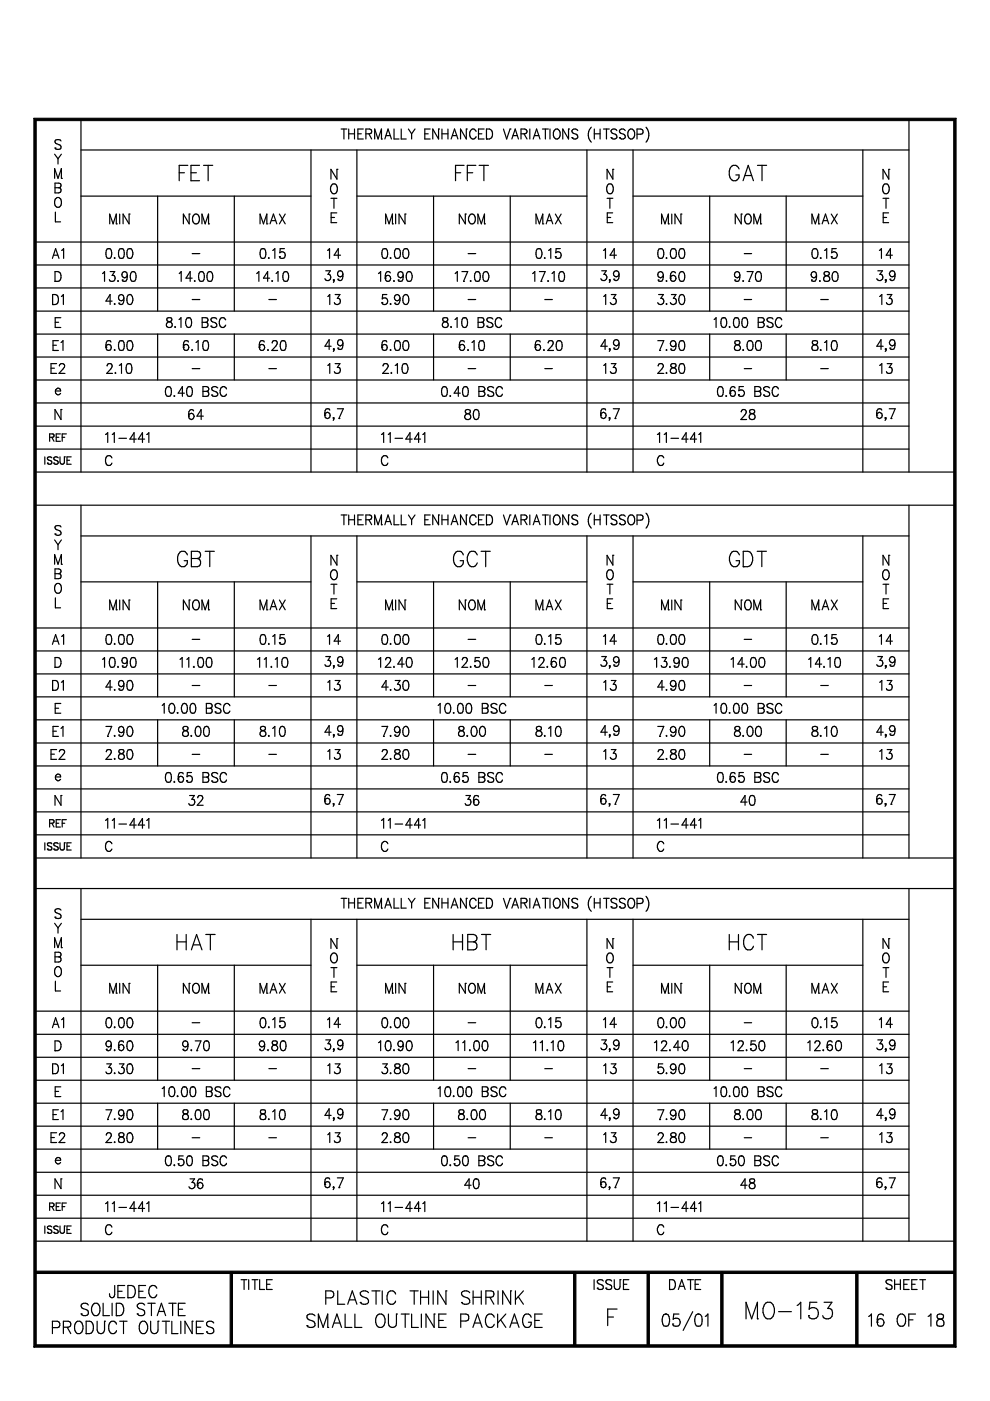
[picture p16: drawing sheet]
<svg xmlns="http://www.w3.org/2000/svg" width="210mm" height="297mm" viewBox="0 0 210 297" stroke-linecap="round" stroke-linejoin="round" font-family="sans-serif">
<g fill="#000" stroke="#000" stroke-width=".21">
<path d="M7.2 25.1l.5 .5v259.5l-.5 .5z" fill-rule="evenodd"/>
<path d="M7.2 25.1h195.5l-.5 .5h-194.5z" fill-rule="evenodd"/>
<path d="M7.4 269.5h195.1v.5h-195.1z" fill-rule="evenodd"/>
<path d="M7.2 285.6l.5-.5h194.5l.5 .5z" fill-rule="evenodd"/>
<path d="M48.8 269.8h.5v15.6h-.5z" fill-rule="evenodd"/>
<path d="M121.6 269.8h.5v15.6h-.5z" fill-rule="evenodd"/>
<path d="M137.2 269.8h.5v15.6h-.5z" fill-rule="evenodd"/>
<path d="M152.8 269.8h.5v15.6h-.5z" fill-rule="evenodd"/>
<path d="M181.4 269.8h.5v15.6h-.5z" fill-rule="evenodd"/>
<path d="M202.7 25.1v260.5l-.5-.5v-259.5z" fill-rule="evenodd"/>
</g>
<g fill="none" stroke="#000" stroke-width=".25">
<path d="M11.6 37.8v-2.1l.7 2.1 .7-2.1v2.1M11.6 32.7l.7 1M11.7 31.4h.1M11.7 38.8h.8l.3 .2 .1 .4-.1 .3-.3 .1a.55 .55 0 0 1 .5 .6 .55 .55 0 0 1-.5 .5h-.8zM11.7 39.8h.8M12.3 33.7v1.1M12.9 29.9a.7 .7 0 0 0-.7-.3 .7 .7 0 0 0-.5 .5l.1 .3 1 .4a.54 .54 0 0 1 0 .8 .87 .87 0 0 1-1.1-.2M13 37.8h.1M13 32.7l-.7 1M17.2 31.8h175.5M17.2 25.3v74.8M38 36.6h1.1"/>
<path d="M39.8 35.1h-1.8v3.2M40.5 36.6h1.1M42.3 35.1h-1.8v3.2h1.8M43.2 35.1h1.9M44.1 35.1v3.2M65.9 31.8v68.3M70.5 39.1a.71 .71 0 0 1 .7 0 .71 .71 0 0 1 .3 .7v.5a.73 .73 0 0 1-.7 .8 .73 .73 0 0 1-.7-.8l.1-.8zM71.4 35.9h.1M71.4 35.9v2.1l-1.2-2.1v2.1M72.3 27.4h1.3M72.9 27.4v2.1M73.9 27.4v2.1"/>
<path d="M73.9 28.4h1.3M75.2 27.4v2.1M75.7 31.8v68.3M75.9 28.4h.7M77 27.4h-1.1v2.1h1.1M77.6 28.4h.8l.2-.1 .2-.3a.52 .52 0 0 0-.4-.6h-.8v2.1M78.2 28.4l.6 1.1M79.4 29.5v-2.1l.8 2.1 .7-2.1v2.1M80.9 29.5h.1M81.6 29.5l.7-2.1 .7 2.1M81.9 28.8h.8M83.5 27.4v2.1h1.1"/>
<path d="M85.1 27.4v2.1h1M86.6 27.4l.7 1M87.3 28.4v1.1M88 27.4l-.7 1M90.1 28.4h.7M91.2 27.4h-1.1v2.1h1.1M93 27.4h.1M93 27.4v2.1l-1.2-2.1v2.1M93.7 28.4h1.3M93.7 27.4v2.1M95 27.4v2.1M95.7 29.5l.7-2.1 .7 2.1"/>
<path d="M95.9 28.8h.9M96.6 36.6h1.1M98.4 35.1h-1.8v3.2M98.9 27.4h.1M98.9 27.4v2.1l-1.3-2.1v2.1M99.1 36.6h1.1M100.9 35.1h-1.8v3.2M100.9 27.9a.69 .69 0 0 0-.8-.5 .69 .69 0 0 0-.5 .8 .93 .93 0 0 0 .9 1.3l.4-.5M101.5 28.4h.7M101.6 35.1h2M102.6 35.1v3.2M102.6 27.4h-1.1v2.1h1.1"/>
<path d="M103.1 29.5h.1M103.1 27.4a1.08 1.08 0 0 1 1.3 1 1.08 1.08 0 0 1-1.3 1.1zM106.7 27.4l.7 2.1 .7-2.1M108.1 27.4h.1M108.5 29.5l.7-2.1 .7 2.1M108.8 28.8h.9M110.5 28.4l1-.1a.51 .51 0 0 0 .2-.6 .51 .51 0 0 0-.4-.3h-.8v2.1M111.1 28.4l.6 1.1M112.3 27.4v2.1M113.1 29.5l.7-2.1 .7 2.1M113.3 28.8h.9M115 27.4h1.3"/>
<path d="M115.6 27.4v2.1M116.6 27.4v2.1M117.5 27.7l.4-.3a1.1 1.1 0 0 1 .9 .8 1.1 1.1 0 0 1-.4 1.1 .72 .72 0 0 1-1.1-.6zM120.5 27.4h.1M120.5 27.4v2.1l-1.2-2.1v2.1M121.3 29.2h.1M122.5 27.7a.7 .7 0 0 0-1.2 0l.1 .5 .9 .4a.51 .51 0 0 1 .2 .5 .51 .51 0 0 1-.4 .4h-.4l-.4-.3M124.4 31.8v68.3M125.4 27a2.28 2.28 0 0 0 0 3.1M126 28.4h1.2M126 27.4v2.1M127.2 27.4v2.1"/>
<path d="M128 27.4h1.2M128.6 27.4v2.1M129 39.1l.5-.1a1.28 1.28 0 0 1 0 2.1h-.4a1.34 1.34 0 0 1-.1-2zM129.6 29.2h.1M129.9 35.9h.1M129.9 35.9v2.1l-1.2-2.1v2.1M130.8 27.7a.7 .7 0 0 0-1.2 0l.1 .5 .9 .4a.51 .51 0 0 1 .2 .5 .51 .51 0 0 1-.4 .4h-.4l-.4-.3M131.3 29.2h.1M132.6 27.7a.7 .7 0 0 0-1.3 0l.2 .5 .9 .4a.51 .51 0 0 1 .2 .5 .51 .51 0 0 1-.5 .4h-.3l-.5-.3M133.5 27.5a.74 .74 0 0 1 1.1 .7 .93 .93 0 0 1-.9 1.3 1.3 1.3 0 0 1-.2-2zM134.2 31.8v68.3M135.1 28.5l1.1-.1 .1-.3a.55 .55 0 0 0-.4-.7h-.8v2.1"/>
<path d="M137 27a2.4 2.4 0 0 1 0 3.1M156.7 35.8a1 1 0 0 0-1.5-.6 2.03 2.03 0 0 0 .2 3.1 1.05 1.05 0 0 0 1.3-1.2h-.7M157.5 38.3l1.1-3.2 1.1 3.2M158 37.2h1.4M160.6 35.1h1.9M161.6 35.1v3.2M182.9 31.8v68.3M187.5 39.1l.5-.1a1.28 1.28 0 0 1 0 2.1h-.4a1.34 1.34 0 0 1-.1-2zM188.4 35.9h.1M188.4 35.9v2.1l-1.2-2.1v2.1M192.7 25.3v74.8M7.4 51.3h185.3"/>
<path d="M7.4 56.2h185.3M11.1 54.8l.7-2.1 .7 2.1M11.4 54.1h.9M11.7 59.7h.1M11.7 57.6a1.06 1.06 0 0 1 1.3 1 1.06 1.06 0 0 1-1.3 1.1zM11.7 45v2h1.1M11.7 42.2a.7 .7 0 0 1 .9-.3 .7 .7 0 0 1 .4 .8 .92 .92 0 0 1-.9 1.2h-.1a1.36 1.36 0 0 1-.3-1.7zM13.1 53.1l.4-.4v2.1M17.2 41.6h48.7M21.7 58l.5-.4v2.1M22.7 52.8a.59 .59 0 0 1 .9 .3 2.03 2.03 0 0 1-.2 1.6 .59 .59 0 0 1-.9-.3 2.03 2.03 0 0 1 .2-1.6zM23 52.7h.1"/>
<path d="M23.3 47.5v-2.1l.7 2.1 .7-2.1v2.1M23.3 57.6h1l-.5 .8a.64 .64 0 0 1 .5 1 .64 .64 0 0 1-1.1-.1M24.3 54.6l-.1 .1h.2M24.7 47.5h.1M25 59.5v.2l.1-.1M25.4 52.8a.59 .59 0 0 1 .9 .3 2.03 2.03 0 0 1-.2 1.6 .61 .61 0 0 1-.9-.3 2.03 2.03 0 0 1 .2-1.6zM25.4 45.4v2.1M25.7 52.7h.1M25.9 59.4h.1M27 58.3a.95 .95 0 0 1-.7 1.4l-.4-.3M27.2 52.8a.59 .59 0 0 1 .8 .3 1.07 1.07 0 0 1-.5 1.7 .93 .93 0 0 1-.6-1.2zM27.4 45.4h.1"/>
<path d="M27.4 45.4v2.1l-1.3-2.1v2.1M27.5 52.7h.1M27.9 57.7l.4-.1a1.48 1.48 0 0 1 .3 2 .61 .61 0 0 1-.9-.3 1.9 1.9 0 0 1 .2-1.6zM28.2 57.6h.1M33.4 41.6v24.4M38 58l.4-.4v2.1M40.1 45.4h.1M40.1 45.4v2.1l-1.2-2.1v2.1M40.7 53.8h1.7M40.7 59h-1.3l.9-1.4v2.1M41 45.7a.7 .7 0 0 1 .8-.3 .7 .7 0 0 1 .5 .8v.5a.72 .72 0 0 1-.7 .8 .72 .72 0 0 1-.8-.8zM41.3 59.5v.2l.1-.1"/>
<path d="M42.4 57.7l.4-.1a1.48 1.48 0 0 1 .3 2 .59 .59 0 0 1-.9-.3 1.9 1.9 0 0 1 .2-1.6zM42.6 57.6h.1M42.8 47.5v-2.1l.7 2.1 .7-2.1v2.1M44.1 57.7l.5-.1a1.48 1.48 0 0 1 .3 2 .59 .59 0 0 1-.9-.3 1.9 1.9 0 0 1 .1-1.6zM44.2 47.5h.1M44.4 57.6h.1M49.7 41.6v24.4M54.4 58l.5-.4v2.1M55.1 47.5v-2.1l.8 2.1 .7-2.1v2.1M55.4 52.8a.59 .59 0 0 1 .9 .3 2.03 2.03 0 0 1-.2 1.6 .59 .59 0 0 1-.9-.3 2.03 2.03 0 0 1 .2-1.6zM55.6 52.7h.1M56.6 47.5h.1"/>
<path d="M57 54.6v.2l.1-.1M57.2 59h-1.3l.8-1.4v2.1M57.3 47.5l.7-2.1 .7 2.1M57.6 46.8h.8M57.7 59.5v.2l.1-.1M57.8 53.1l.5-.4v2.1M58.5 58l.4-.4v2.1M59.2 54.4h.1M59.2 45.4l1.3 2.1M60.2 57.7l.4-.1a1.19 1.19 0 0 1 .5 1.7 .61 .61 0 0 1-.9 .3 1.81 1.81 0 0 1 0-1.9zM60.3 52.7h-.9l-.1 .9a.67 .67 0 0 1 1 0 .67 .67 0 0 1-.1 1 .67 .67 0 0 1-1-.2M60.5 57.6h.1"/>
<path d="M60.5 45.4l-1.3 2.1M69.1 57.4h.9l-.5 .8a.65 .65 0 0 1 .5 1 .65 .65 0 0 1-1.1-.1M69.4 53.1l.5-.4v2.1M70.2 42h1.2M70.2 46.1h.7M70.7 59.4h.1v.1zM70.8 42v2.2M70.8 59.4l-.1 .5M71.4 45.1h-1.2v2.1h1.2M71.6 59.2h.1M72.2 54.1h-1.4l.9-1.4v2.1M72.7 58.1a1.02 1.02 0 0 1-.7 1.4l-.4-.3"/>
<path d="M75.7 41.6h48.7M80.2 58l.5-.4v2.1M81.2 52.8a.59 .59 0 0 1 .9 .3 2.03 2.03 0 0 1-.2 1.6 .61 .61 0 0 1-.9-.3 2.03 2.03 0 0 1 .2-1.6zM81.5 52.7h.1M81.7 59h.1M81.8 47.5v-2.1l.7 2.1 .7-2.1v2.1M82.7 57.9a.49 .49 0 0 0-.8-.2l-.1 .3-.1 1M82.8 54.6l-.1 .1h.2M83.2 47.5h.1M83.5 59.5v.2l.1-.1M83.9 52.8a.64 .64 0 0 1 .9 .3 1.43 1.43 0 0 1-.5 1.7h-.1a.93 .93 0 0 1-.6-1.2zM83.9 45.4v2.1"/>
<path d="M84.2 52.7h.1M84.4 59.4h.1M85.5 58.3a.96 .96 0 0 1-.7 1.4l-.3-.1-.1-.2M85.7 52.8l.4-.1a1.24 1.24 0 0 1 0 2.1h-.1a1.38 1.38 0 0 1-.3-2zM85.9 45.4h.1M85.9 45.4v2.1l-1.3-2.1v2.1M86 52.7h.1M86.4 57.7l.4-.1a1.24 1.24 0 0 1 0 2.1h-.1a.93 .93 0 0 1-.6-1.2zM86.7 57.6h.1M91.9 41.6v24.4M96.5 58l.5-.4v2.1M97.9 57.6h1.3l-.9 2.1"/>
<path d="M98.3 59.7h.1M98.7 45.4h.1M98.7 45.4v2.1l-1.3-2.1v2.1M99.3 53.8h1.6M99.5 45.7l.2-.2a.7 .7 0 0 1 .8 0 .7 .7 0 0 1 .3 .7v.5a.72 .72 0 0 1-.7 .8 .72 .72 0 0 1-.8-.8zM99.8 59.5v.2l.1-.1M100.9 57.7l.4-.1a1.48 1.48 0 0 1 .3 2 .61 .61 0 0 1-.9-.3 1.9 1.9 0 0 1 .2-1.6zM101.2 57.6h.1M101.3 47.5v-2.1l.7 2.1 .7-2.1v2.1M102.6 57.7l.5-.1a1.24 1.24 0 0 1 0 2.1h-.2a.93 .93 0 0 1-.5-1.2zM102.7 47.5h.1M102.9 57.6h.1"/>
<path d="M108.2 41.6v24.4M112.9 58l.5-.4v2.1M113.6 47.5v-2.1l.8 2.1 .7-2.1v2.1M113.9 52.8a.59 .59 0 0 1 .9 .3 1.07 1.07 0 0 1-.6 1.7 .93 .93 0 0 1-.6-1.2zM114.2 52.7h.1M114.4 57.6h1.2l-.9 2.1M114.7 59.7h.1M115.1 47.5h.1M115.5 54.6v.2l.1-.1M115.8 47.5l.7-2.1 .7 2.1M116.1 46.8h.8M116.2 59.5v.2l.1-.1"/>
<path d="M116.3 53.1l.5-.4v2.1M117 58l.5-.4v2.1M117.8 54.4h.1M117.8 45.4l1.2 2.1M118.7 57.7l.5-.1a1.48 1.48 0 0 1 .2 2 .59 .59 0 0 1-.8-.3 1.9 1.9 0 0 1 .1-1.6zM118.8 52.7h-.9l-.1 .9a.67 .67 0 0 1 1 0 .67 .67 0 0 1-.1 1 .67 .67 0 0 1-.9-.2M119 57.6h.1M119 45.4l-1.2 2.1M127.6 57.4h.9l-.5 .8a.65 .65 0 0 1 .5 1 .65 .65 0 0 1-1.1-.1M128 53.1l.4-.4v2.1M128.7 42h1.2M128.8 46.1h.7"/>
<path d="M129.2 59.4h.1v.1zM129.3 42v2.2M129.3 59.4l-.1 .5M129.9 45.1h-1.1v2.1h1.1M130.2 59.2h.1M130.7 54.1h-1.4l.9-1.4v2.1M131.3 58.1a1.01 1.01 0 0 1-.8 1.4l-.3-.3M134.2 41.6h48.7M139.6 59.4h.1M139.7 52.8a.64 .64 0 0 1 1 .3 1.43 1.43 0 0 1-.5 1.7h-.2a.93 .93 0 0 1-.5-1.2zM140 52.7h.1M140.3 47.5v-2.1l.7 2.1 .7-2.1v2.1"/>
<path d="M140.7 58.3a1 1 0 0 1-.8 1.4l-.3-.1v-.2M141.3 54.6l-.1 .1h.2M141.3 59.5v.2l.1-.1M141.7 47.5h.1M142.1 59h.1M142.4 52.8l.5-.1a1.24 1.24 0 0 1 0 2.1h-.2a1.38 1.38 0 0 1-.3-2zM142.4 45.4v2.1M142.7 52.7h.1M143.2 57.9a.5 .5 0 0 0-.8-.2l-.2 .3-.1 1M144.2 57.7l.4-.1a1.19 1.19 0 0 1 .5 1.7 .61 .61 0 0 1-.9 .3 1.59 1.59 0 0 1 0-1.9zM144.2 52.8a.61 .61 0 0 1 .9 .3 2.03 2.03 0 0 1-.2 1.6 .59 .59 0 0 1-.9-.3 1.66 1.66 0 0 1 .2-1.6zM144.4 45.4h.1"/>
<path d="M144.4 45.4v2.1l-1.3-2.1v2.1M144.5 52.7h.1M144.5 57.6h.1M150.5 41.6v24.4M155.8 59.4h.1M156.9 58.3a.96 .96 0 0 1-.7 1.4l-.3-.1-.1-.2M157.2 45.4h.1M157.2 45.4v2.1l-1.3-2.1v2.1M157.6 59.5v.2l.1-.1M157.8 53.8h1.6M158.1 45.7l.3-.3a1.09 1.09 0 0 1 .7 1.8l-.3 .3a1.07 1.07 0 0 1-.9-.7 1.07 1.07 0 0 1 .2-1.1zM158.4 57.6h1.3l-.9 2.1"/>
<path d="M158.8 59.7h.1M159.8 47.5v-2.1l.7 2.1 .8-2.1v2.1M160.5 57.7l.4-.1a1.19 1.19 0 0 1 .5 1.7 .61 .61 0 0 1-.9 .3 1.59 1.59 0 0 1 0-1.9zM160.7 57.6h.1M161.3 47.5h.1M166.7 41.6v24.4M172.1 59.4h.1M172.1 47.5v-2.1l.8 2.1 .7-2.1v2.1M172.4 52.8l.5-.1a1.24 1.24 0 0 1 0 2.1h-.2a1.38 1.38 0 0 1-.3-2zM172.7 52.7h.1M173.1 58.3a.96 .96 0 0 1-.7 1.4l-.3-.1v-.2M173.6 47.5h.1"/>
<path d="M173.8 59.5v.2l.1-.1M174 54.6v.2l.1-.1M174.3 47.5l.7-2.1 .7 2.1M174.6 46.8h.9M174.8 57.7a.42 .42 0 0 0 .2 .7l.4 .1a.61 .61 0 0 1 .5 .7 .61 .61 0 0 1-.8 .5l-.4-.2a.75 .75 0 0 1 .1-.8 .75 .75 0 0 1 .7-.3l.3-.3v-.2a.68 .68 0 0 0-1-.2zM174.8 53.1l.5-.4v2.1M176.3 54.4h.1M176.3 45.4l1.2 2.1M176.7 57.7l.4-.1a1.24 1.24 0 0 1 0 2.1h-.1a1.33 1.33 0 0 1-.3-2zM177 57.6h.1M177.3 52.7h-.9l-.1 .9a.69 .69 0 0 1 1.1 0 .69 .69 0 0 1-.1 1 .69 .69 0 0 1-1-.2M177.5 45.4l-1.2 2.1"/>
<path d="M186.1 57.4h1l-.6 .8a.66 .66 0 0 1 .6 1 .66 .66 0 0 1-1.2-.1M186.5 53.1l.4-.4v2.1M187.2 42h1.2M187.3 46.1h.7M187.7 59.4h.2l-.1 .1zM187.9 42v2.2M187.9 59.4l-.2 .5M188.4 45.1h-1.1v2.1h1.1M188.7 59.2h.1M189.2 54.1h-1.3l.9-1.4v2.1M189.8 58.1a1.01 1.01 0 0 1-.8 1.4l-.3-.3M7.4 61.1h185.3"/>
<path d="M7.4 70.8h185.3M7.4 75.7h185.3M7.4 66h185.3M10.8 78.1h.7M11.2 64.6h.1M11.2 62.4a1.07 1.07 0 0 1 1.2 1.1 1.07 1.07 0 0 1-1.2 1.1zM11.2 73.2h.8M11.7 68.3h.7M12 77.1h-1.2v2.1h1.2M12.4 72.2h-1.2v2.1h1.2M12.6 77.6v-.1a.58 .58 0 0 1 .5-.4 .58 .58 0 0 1 .6 .4l-.1 .4-1.1 1.3h1.3M12.9 67.4h-1.2v2h1.2"/>
<path d="M12.9 72.6l.5-.4v2.1M13 62.9l.4-.5v2.2M22.5 73.6h.1M22.7 77.6l.4-.5h.3l.3 .2a.72 .72 0 0 1-.2 .9l-.9 1h1.3M23.5 72.5a.53 .53 0 0 0-.8-.2l-.2 .3v1M23.8 63.8h-1.3l.8-1.4v2.2M24.3 74.1l-.1 .1h.2M24.3 64.4v.2l.1-.2M24.5 79l-.1 .1h.2M25.2 64.3h.1M25.3 77.5l.5-.4v2.1M25.4 72.3a.59 .59 0 0 1 .9 .3 2.03 2.03 0 0 1-.2 1.6 .61 .61 0 0 1-.9-.3 2.03 2.03 0 0 1 .2-1.6z"/>
<path d="M25.7 72.2h.1M26.3 63.2a1.01 1.01 0 0 1-.8 1.4l-.3-.3M27 77.2a.59 .59 0 0 1 .9 .3 2.03 2.03 0 0 1-.2 1.6 .59 .59 0 0 1-.9-.3 2.03 2.03 0 0 1 .2-1.6zM27.2 72.3a.59 .59 0 0 1 .8 .3 1.07 1.07 0 0 1-.5 1.7 .93 .93 0 0 1-.6-1.2zM27.2 62.6l.4-.2a1.28 1.28 0 0 1 0 2.2h-.1a1.19 1.19 0 0 1-.5-1.7zM27.2 77.1h.1M27.5 72.2h.1M27.5 62.4h.1M33.4 70.8v9.8M35.5 67.4a.44 .44 0 0 0 .1 .7 .74 .74 0 0 1 .8 .4 .74 .74 0 0 1-.1 .8 .66 .66 0 0 1-1-.3l.2-.7 .7-.2a.44 .44 0 0 0 .1-.7zM37.1 69.2v.2l.1-.1M38 67.7l.4-.3v2"/>
<path d="M38.9 73.6h.1M39.6 67.4a.61 .61 0 0 1 .9 .3 1.9 1.9 0 0 1-.1 1.6l-.5 .1a1.38 1.38 0 0 1-.3-2zM39.9 67.4h.1M39.9 72.5a.53 .53 0 0 0-.8-.2l-.1 .3-.1 1M40.7 63.5h1.7M40.7 78.2h1.7M40.7 74.1v.1h.1M41.6 72.6l.4-.4v2.1M42.9 67.4h.8a.49 .49 0 0 1 .4 .4 .49 .49 0 0 1-.4 .5 .56 .56 0 0 1 .4 .6 .56 .56 0 0 1-.4 .5h-.8zM42.9 68.3h.8M43.2 72.3a.59 .59 0 0 1 .9 .3 2.03 2.03 0 0 1-.1 1.6 .59 .59 0 0 1-.9-.3 2.03 2.03 0 0 1 .1-1.6zM43.5 72.2h.1"/>
<path d="M44.7 69.1h.1M46 67.7a.67 .67 0 0 0-.7-.4 .67 .67 0 0 0-.6 .5l.4 .4 .7 .3a.51 .51 0 0 1 .1 .6 .51 .51 0 0 1-.4 .3h-.4l-.4-.3M47.9 67.8a.7 .7 0 0 0-.9-.4 .7 .7 0 0 0-.5 .7v.5a.69 .69 0 0 0 .5 .8 .69 .69 0 0 0 .9-.5M49.7 70.8v9.8M55 73.6h.1M56 72.5a.55 .55 0 0 0-.8-.2l-.1 .3-.1 1M56.8 74.1l-.1 .1h.2M57 63.5h1.6M57 78.2h1.6M57.7 72.7l.1-.3 .3-.2 .6 .2a.77 .77 0 0 1-.2 .9l-.9 1h1.3M59.7 72.3a.59 .59 0 0 1 .9 .3 2.03 2.03 0 0 1-.2 1.6 .61 .61 0 0 1-.9-.3 2.03 2.03 0 0 1 .2-1.6zM60 72.2h.1"/>
<path d="M69.5 62.9l.4-.5v2.2M69.5 77.5l.4-.4v2.1M70.2 73.4h-1.3l.9-1.4v2.1M70.8 73.9v.2zM70.8 74l-.1 .5M71.1 62.4h1l-.6 .9a.66 .66 0 0 1 .6 1 .66 .66 0 0 1-1.2-.2M71.1 77.1h1l-.6 .8a.66 .66 0 0 1 .5 1 .66 .66 0 0 1-1.1-.1M71.6 73.8h.1M72.7 72.7a.96 .96 0 0 1-.7 1.4l-.3-.1-.1-.2M81 73.6h.1M81 64.1h.1M81.2 77.6l.1-.3a.58 .58 0 0 1 .6-.2 .58 .58 0 0 1 .4 .4l-.3 .7-.9 1h1.3"/>
<path d="M82 72.5a.53 .53 0 0 0-.8-.2l-.2 .3v1M82 62.4h-.9l-.1 1a.66 .66 0 0 1 1 0 .66 .66 0 0 1-.1 1 .66 .66 0 0 1-.9-.3M82.8 74.1l-.1 .1h.2M82.8 64.4v.2l.1-.2M83 79l-.1 .1h.2M83.7 64.3h.1M83.8 77.5l.5-.4v2.1M83.9 72.3a.64 .64 0 0 1 .9 .3 1.43 1.43 0 0 1-.5 1.7h-.1a.93 .93 0 0 1-.6-1.2zM84.2 72.2h.1M84.8 63.2a1.07 1.07 0 0 1-.7 1.4l-.4-.3M85.5 77.2a.59 .59 0 0 1 .9 .3 1.07 1.07 0 0 1-.6 1.7 .93 .93 0 0 1-.6-1.2zM85.7 72.3l.4-.1a1.24 1.24 0 0 1 0 2.1h-.1a1.38 1.38 0 0 1-.3-2z"/>
<path d="M85.7 62.6l.4-.2a1.28 1.28 0 0 1 0 2.2h-.1a1.38 1.38 0 0 1-.3-2zM85.8 77.1h.1M86 72.2h.1M86 62.4h.1M91.9 70.8v9.8M94 67.4a.44 .44 0 0 0 .1 .7l.7 .2a.61 .61 0 0 1 .2 .6 .61 .61 0 0 1-.4 .5h-.4a.61 .61 0 0 1-.4-.5 .61 .61 0 0 1 .2-.6l.7-.2a.44 .44 0 0 0 .1-.7zM95.7 69.2v.2v-.1M96.5 67.7l.4-.3v2M97.4 73.6h.1M98.1 67.4a.59 .59 0 0 1 .9 .3 1.49 1.49 0 0 1-.4 1.7h-.2a1.48 1.48 0 0 1-.3-2zM98.4 67.4h.1M98.4 72.5a.53 .53 0 0 0-.8-.2l-.1 .3-.1 1"/>
<path d="M99.3 63.5h1.6M99.3 78.2h1.6M99.3 74.1l-.1 .1h.1M100.1 72.6l.4-.4v2.1M101.4 67.4h.8a.49 .49 0 0 1 .4 .4 .49 .49 0 0 1-.4 .5 .56 .56 0 0 1 .4 .6 .56 .56 0 0 1-.4 .5h-.8zM101.4 68.3h.8M101.7 72.3a.59 .59 0 0 1 .9 .3 2.03 2.03 0 0 1-.1 1.6 .61 .61 0 0 1-.9-.3 2.03 2.03 0 0 1 .1-1.6zM102 72.2h.1M103.2 69.1h.1M104.5 67.7a.71 .71 0 0 0-.7-.4 .71 .71 0 0 0-.6 .5l.2 .3 .7 .3 .4 .4a.69 .69 0 0 1-.5 .7 .69 .69 0 0 1-.8-.4M106.4 67.8a.7 .7 0 0 0-.8-.4 .7 .7 0 0 0-.6 .7 .93 .93 0 0 0 .9 1.3l.5-.5M108.2 70.8v9.8"/>
<path d="M113.5 73.6h.1M114.5 72.5a.53 .53 0 0 0-.8-.2l-.1 .3-.1 1M115.3 74.1v.1h.1M115.5 63.5h1.6M115.5 78.2h1.6M116.2 72.7l.1-.3 .3-.2 .6 .2a.77 .77 0 0 1-.2 .9l-.9 1h1.3M118.2 72.3a.64 .64 0 0 1 .9 .3 1.43 1.43 0 0 1-.5 1.7h-.1a.93 .93 0 0 1-.6-1.2zM118.5 72.2h.1M128 62.9l.4-.5v2.2M128 77.5l.4-.4v2.1M128.8 73.4h-1.4l.9-1.4v2.1M129.3 73.9v.2z"/>
<path d="M129.3 74l-.1 .5M129.6 77.1h1l-.6 .8a.66 .66 0 0 1 .5 1 .66 .66 0 0 1-1.1-.1M129.6 62.4h1l-.6 .9a.66 .66 0 0 1 .6 1 .66 .66 0 0 1-1.2-.2M130.2 73.8h.1M131.3 72.7a.95 .95 0 0 1-.8 1.4l-.3-.1v-.2M139.5 72.2h1.2l-.9 2.1M139.6 77.6v-.3a.58 .58 0 0 1 .6-.2 .58 .58 0 0 1 .5 .4l-.3 .7-.9 1h1.2M139.6 62.4h1.1l-.6 .9a.66 .66 0 0 1 .5 1 .66 .66 0 0 1-1.1-.2M139.8 74.3h.1M141.3 79l-.1 .1h.2M141.3 74.1l-.1 .1h.2M141.3 64.4v.2l.1-.2"/>
<path d="M142.2 74h.1M142.3 77.2a.42 .42 0 0 0 .2 .7 .73 .73 0 0 1 .8 .3 .73 .73 0 0 1-.1 .9 .65 .65 0 0 1-.9-.1 .65 .65 0 0 1 .1-.9l.6-.2a.45 .45 0 0 0 .2-.7zM142.3 62.4h1l-.5 .9a.66 .66 0 0 1 .5 1 .66 .66 0 0 1-1.2-.2M143.3 72.9a.97 .97 0 0 1-.7 1.4l-.4-.3M144.2 72.3a.61 .61 0 0 1 .9 .3 2.03 2.03 0 0 1-.2 1.6 .59 .59 0 0 1-.9-.3 1.66 1.66 0 0 1 .2-1.6zM144.2 77.2a.61 .61 0 0 1 .9 .3 2.03 2.03 0 0 1-.2 1.6 .59 .59 0 0 1-.9-.3 1.66 1.66 0 0 1 .2-1.6zM144.2 62.6l.4-.2a1.19 1.19 0 0 1 .5 1.7l-.2 .3-.4 .2a1.38 1.38 0 0 1-.3-2zM144.5 77.1h.1M144.5 72.2h.1M144.5 62.4h.1M150.5 70.8v9.8M151.4 67.7l.4-.3v2"/>
<path d="M153.1 67.4a.61 .61 0 0 1 .9 .3 1.9 1.9 0 0 1-.2 1.6l-.4 .1a1.48 1.48 0 0 1-.3-2zM153.4 67.4h.1M154.7 69.2v.2l.1-.1M155.8 67.4a.59 .59 0 0 1 .9 .3 1.49 1.49 0 0 1-.5 1.7h-.2a1.48 1.48 0 0 1-.2-2zM155.9 72.3a.45 .45 0 0 0 .2 .7 .73 .73 0 0 1 .8 .4 .73 .73 0 0 1-.1 .8 .75 .75 0 0 1-1.1-.3 .77 .77 0 0 1 .9-.9 .47 .47 0 0 0 .2-.7zM156 67.4h.1M157.5 67.4a.59 .59 0 0 1 .9 .3 1.49 1.49 0 0 1-.4 1.7h-.2a1.19 1.19 0 0 1-.4-1.7zM157.6 74.1l-.1 .1h.2M157.8 63.5h1.6M157.8 78.2h1.6M157.8 67.4h.1M158.7 72.3l.4-.1a1.24 1.24 0 0 1 0 2.1h-.2a1.38 1.38 0 0 1-.2-2z"/>
<path d="M158.9 72.2h.1M160.5 72.3a.61 .61 0 0 1 .9 .3 2.03 2.03 0 0 1-.2 1.6 .64 .64 0 0 1-.9-.3 1.84 1.84 0 0 1 .2-1.6zM160.7 72.2h.1M160.8 67.4h.8a.49 .49 0 0 1 .4 .4 .49 .49 0 0 1-.4 .5 .55 .55 0 0 1 .5 .6 .55 .55 0 0 1-.5 .5h-.8zM160.8 68.3h.8M162.6 69.1h.1M163.9 67.7a.71 .71 0 0 0-.7-.4 .71 .71 0 0 0-.6 .5l.4 .4 .5 .2a.52 .52 0 0 1 .2 .9 .8 .8 0 0 1-1.1-.2M165.8 67.8a.7 .7 0 0 0-.9-.4 .7 .7 0 0 0-.5 .7l.1 .8a.62 .62 0 0 0 .6 .6 .62 .62 0 0 0 .7-.6M166.7 70.8v9.8M172.3 72.3a.45 .45 0 0 0 .2 .7 .73 .73 0 0 1 .8 .4 .73 .73 0 0 1-.1 .8 .78 .78 0 0 1-1.1-.3 .77 .77 0 0 1 .9-.9 .45 .45 0 0 0 .2-.7zM174 63.5h1.6M174 78.2h1.6"/>
<path d="M174 74.1v.2l.1-.1M174.8 72.6l.5-.4v2.1M176.5 72.3a.59 .59 0 0 1 .9 .3 1.07 1.07 0 0 1-.6 1.7 .93 .93 0 0 1-.5-1.2zM176.8 72.2h.1M186.5 62.9l.5-.5v2.2M186.5 77.5l.5-.4v2.1M187.3 73.4h-1.4l.9-1.4v2.1M187.7 74h.2zM187.9 74l-.2 .5M188.1 62.4h1l-.6 .9a.65 .65 0 0 1 .6 1 .65 .65 0 0 1-1.2-.2M188.1 77.1h1l-.6 .8a.64 .64 0 0 1 .6 1 .64 .64 0 0 1-1.2-.1M188.7 73.8h.1"/>
<path d="M189.8 72.7a.95 .95 0 0 1-.8 1.4l-.3-.3M7.4 95.2h185.3M7.4 90.3h185.3M7.4 85.4h185.3M7.4 80.6h185.3M9.5 96.9v1.5M10.1 98.2h.1M10.5 92.7l.9-.1v-.5l-.9-.1v1.6M11 97.1l-.4-.2-.5 .2 .1 .4 .7 .3 .1 .4a.54 .54 0 0 1-.9 0M11 92.7l.5 .9M11.4 98.2h.1M11.7 82.9a.61 .61 0 0 0 .4 .7 .61 .61 0 0 0 .7-.2"/>
<path d="M11.8 82.6a.53 .53 0 0 1 .7-.3 .53 .53 0 0 1 .3 .6h-1.1zM11.9 92.7h.6M12.3 97.1l-.3-.2-.6 .2 .1 .4 .7 .3 .1 .4a.54 .54 0 0 1-.9 0M12.7 96.9l.1 1.3a.44 .44 0 0 0 .5 .2 .44 .44 0 0 0 .4-.4v-1.1M12.8 92h-.9v1.6h.9M12.9 86.8h.1M12.9 86.8v2.1l-1.2-2.1v2.1M13.2 92.7h.5M13.7 96.9h.1M14.1 92h-.9v1.6M14.2 97.6h.6M15.1 96.9h-.9v1.5h.9"/>
<path d="M22.4 92.1l.4-.4v2.1M23.7 97.1a.7 .7 0 0 0-.8-.5 .7 .7 0 0 0-.5 .8v.5a.69 .69 0 0 0 .5 .8 .69 .69 0 0 0 .8-.5M23.8 92.1l.4-.4v2.1M25.2 92.9h1.6M28.9 93.1h-1.4l.9-1.4v2.1M30.7 93.1h-1.4l.9-1.4v2.1M31.1 92.1l.5-.4v2.1M35.4 82.1l.4-.1a1.19 1.19 0 0 1 .5 1.7 .61 .61 0 0 1-.9 .3 1.59 1.59 0 0 1 0-1.9zM35.6 82h.1M37 83.9v.1h.1M39.1 83.4h-1.3l.9-1.4v2M39.8 82.1l.5-.1a1.48 1.48 0 0 1 .2 2 .59 .59 0 0 1-.9-.3 1.9 1.9 0 0 1 .2-1.6z"/>
<path d="M40 88.2h.1M40.1 82h.1M41 87.1l-.5-.3a1.11 1.11 0 0 0-.5 1.4M43 82h.8l.4 .2v.6l-.4 .2 .3 .1 .2 .3-.2 .6h-1.1zM43 83h.8M43.1 88.2h-1.3l.9-1.4v2.1M44.9 83.7h.1M46.2 82.3a.7 .7 0 0 0-.7-.4 .7 .7 0 0 0-.6 .6l.2 .3 .9 .3 .2 .6a.8 .8 0 0 1-1.3 0M48 82.5a.69 .69 0 0 0-.8-.5 .69 .69 0 0 0-.5 .8 .92 .92 0 0 0 .9 1.2l.4-.4M68.9 88h.1M69.9 87a.53 .53 0 0 0-.8-.3l-.2 .3v1M70.6 88.6h.2l-.1 .1z"/>
<path d="M70.8 88.6l-.2 .5M71.5 86.7h1.3l-.9 2M71.9 88.7h.1M80.9 92.1l.4-.4v2.1M82.2 97.1a.7 .7 0 0 0-.8-.5 .7 .7 0 0 0-.5 .8 .89 .89 0 0 0 .1 1 .89 .89 0 0 0 1 .2l.2-.4M82.3 92.1l.4-.4v2.1M83.8 92.9h1.6M87.4 93.1h-1.4l.9-1.4v2.1M89.2 93.1h-1.3l.9-1.4v2.1M89.6 92.1l.5-.4v2.1M93.9 82.1l.4-.1a1.19 1.19 0 0 1 .5 1.7 .61 .61 0 0 1-.9 .3 1.81 1.81 0 0 1 0-1.9zM94.1 82h.1"/>
<path d="M95.5 83.9v.1h.1M97.6 83.4h-1.3l.9-1.4v2M98.3 82.1l.5-.1a1.48 1.48 0 0 1 .2 2 .61 .61 0 0 1-.9-.3 1.9 1.9 0 0 1 .2-1.6zM98.6 82h.1M98.7 87a.44 .44 0 0 0 .2 .6 .68 .68 0 0 1 .9 .6 .68 .68 0 0 1-.8 .7 .62 .62 0 0 1-.5-.6 .62 .62 0 0 1 .6-.6l.4-.1a.44 .44 0 0 0 .1-.6l-.3-.2zM100.6 87l.4-.2a1.19 1.19 0 0 1 .5 1.7l-.2 .3-.4 .1a1.5 1.5 0 0 1-.3-1.9zM100.9 86.8h.1M101.5 82h.8l.4 .2 .1 .4-.5 .4a.53 .53 0 0 1 .5 .5 .53 .53 0 0 1-.5 .5h-.8zM101.5 83h.8M103.4 83.7h.1M104.7 82.3a.7 .7 0 0 0-.7-.4 .7 .7 0 0 0-.6 .6l.2 .3 .9 .3a.54 .54 0 0 1 0 .9 .87 .87 0 0 1-1.1-.3M106.5 82.5a.69 .69 0 0 0-.8-.5 .69 .69 0 0 0-.5 .8 .9 .9 0 0 0 .2 .9 .9 .9 0 0 0 .9 .3l.2-.4"/>
<path d="M127.4 88h.1M128.4 87a.53 .53 0 0 0-.8-.3l-.2 .3v1M129.1 88.6h.2l-.1 .1zM129.3 88.6l-.2 .5M130 86.7h1.3l-.9 2M130.4 88.7h.1M139.4 92.1l.4-.4v2.1M140.7 97.1a.7 .7 0 0 0-.8-.5 .7 .7 0 0 0-.5 .8l.1 .8a.62 .62 0 0 0 .6 .5 .62 .62 0 0 0 .6-.5M140.8 92.1l.5-.4v2.1M142.3 92.9h1.6M145.9 93.1h-1.3l.9-1.4v2.1M147.7 93.1h-1.3l.9-1.4v2.1"/>
<path d="M148.1 92.1l.5-.4v2.1M152.4 82.1l.4-.1a1.48 1.48 0 0 1 .3 2 .59 .59 0 0 1-.9-.3 1.9 1.9 0 0 1 .2-1.6zM152.6 82h.1M154 83.9v.1h.1M154.8 83.4h.1M155.9 82.3l-.6-.3a1.11 1.11 0 0 0-.5 1.4M156.6 83.7h.1M157.2 87.3l.3-.5h.4l.2 .2a.72 .72 0 0 1-.1 .9l-.9 1h1.2M157.6 82h-.9v.9a.69 .69 0 0 1 1 0 .69 .69 0 0 1-.1 1 .69 .69 0 0 1-1-.2M159 87a.44 .44 0 0 0 .2 .6 .7 .7 0 0 1 .8 .5 .7 .7 0 0 1-.3 .8h-.4a.7 .7 0 0 1-.4-.8 .7 .7 0 0 1 .8-.5 .44 .44 0 0 0 .2-.6l-.2-.2zM160 82h.8l.4 .2v.6l-.4 .2 .3 .1 .2 .3-.2 .6h-1.1zM160 83h.8"/>
<path d="M161.9 83.7h.1M163.2 82.3a.7 .7 0 0 0-.7-.4 .7 .7 0 0 0-.6 .6l.2 .3 .9 .3a.54 .54 0 0 1 0 .9 .87 .87 0 0 1-1.1-.3M165 82.5a.63 .63 0 0 0-.9-.4 1.28 1.28 0 0 0 .1 1.9h.6l.2-.4M185.9 88h.1M187 87a.55 .55 0 0 0-.8-.3l-.3 .3v1M187.6 88.6h.3l-.2 .1zM187.9 88.6l-.3 .5M188.5 86.7h1.3l-.9 2M188.9 88.7h.1M7.4 107.1h195.1M7.4 100.1h195.1M11.6 119.6v-2l.7 2 .7-2v2"/>
<path d="M11.6 114.5l.7 1M11.7 113.2h.1M12.3 115.5v1.1M12.9 111.7a.71 .71 0 0 0-.7-.3 .71 .71 0 0 0-.5 .5l.1 .3 .8 .3a.52 .52 0 0 1 .2 .9 .8 .8 0 0 1-1.1-.2M13 119.6h.1M13 114.5l-.7 1M17.2 113.6h175.5M17.2 107.1v74.8M39.7 117.7a.99 .99 0 0 0-.9-.9 .99 .99 0 0 0-1 .9 1.95 1.95 0 0 0 .7 2.4 1.05 1.05 0 0 0 1.2-1.2h-.6M40.6 116.9h1.2a.77 .77 0 0 1 .7 .8 .77 .77 0 0 1-.7 .7 .89 .89 0 0 1 .8 .9 .89 .89 0 0 1-.8 .8h-1.2zM40.6 118.4h1.2M43.5 116.9h1.9"/>
<path d="M44.5 116.9v3.2M65.9 113.6v68.3M71.4 117.7h.1M71.4 117.7v2.1l-1.2-2.1v2.1M72.3 109.2h1.3M72.9 109.2v2.1M73.9 109.2v2.1M73.9 110.2h1.3M75.2 109.2v2.1M75.7 113.6v68.3M75.9 110.2h.7M77 109.2h-1.1v2.1h1.1"/>
<path d="M77.6 110.2h.8a.52 .52 0 0 0 .4-.5 .52 .52 0 0 0-.4-.5h-.8v2.1M78.2 110.2l.6 1.1M79.4 111.3v-2.1l.8 2.1 .7-2.1v2.1M80.9 111.3h.1M81.6 111.3l.7-2.1 .7 2.1M81.9 110.6h.8M83.5 109.2v2.1h1.1M85.1 109.2v2.1h1M86.6 109.2l.7 1M87.3 110.2v1.1M88 109.2l-.7 1M90.1 110.2h.7"/>
<path d="M91.2 109.2h-1.1v2.1h1.1M93 109.2h.1M93 109.2v2.1l-1.2-2.1v2.1M93.7 109.2v2.1M93.7 110.2h1.3M95 109.2v2.1M95.7 111.3l.7-2.1 .7 2.1M95.9 110.6h.9M98.2 117.7l-.1-.3a.98 .98 0 0 0-1-.5 .98 .98 0 0 0-.8 .8 1.95 1.95 0 0 0 .7 2.4 1.02 1.02 0 0 0 1.2-1.2h-.6M98.9 109.2h.1M98.9 109.2v2.1l-1.3-2.1v2.1M100.9 109.7a.69 .69 0 0 0-.8-.5 .69 .69 0 0 0-.5 .8 .92 .92 0 0 0 .9 1.3l.4-.5"/>
<path d="M101.2 117.7a.99 .99 0 0 0-1-.8 .99 .99 0 0 0-.9 .8 2.01 2.01 0 0 0 .6 2.4 1.06 1.06 0 0 0 1.3-.8M101.5 110.2h.7M102 116.9h1.9M102.6 109.2h-1.1v2.1h1.1M103 116.9v3.2M103.1 111.3h.1M103.1 109.2a1.06 1.06 0 0 1 1.3 1 1.06 1.06 0 0 1-1.3 1.1zM106.7 109.2l.7 2.1 .7-2.1M108.1 109.2h.1M108.5 111.3l.7-2.1 .7 2.1M108.8 110.6h.9M110.5 110.2h.8l.3-.2a.47 .47 0 0 0 .1-.5 .47 .47 0 0 0-.4-.3h-.8v2.1"/>
<path d="M111.1 110.2l.6 1.1M112.3 109.2v2.1M113.1 111.3l.7-2.1 .7 2.1M113.3 110.6h.9M115 109.2h1.3M115.6 109.2v2.1M116.6 109.2v2.1M117.7 109.3a.72 .72 0 0 1 1.1 .7 .92 .92 0 0 1-.9 1.3 1.25 1.25 0 0 1-.2-2zM120.5 109.2h.1M120.5 109.2v2.1l-1.2-2.1v2.1M121.3 111h.1M122.5 109.5a.66 .66 0 0 0-.7-.3 .66 .66 0 0 0-.5 .5l.1 .3 .9 .4a.51 .51 0 0 1 .2 .5 .51 .51 0 0 1-.4 .4l-.7-.1-.1-.2"/>
<path d="M124.4 113.6v68.3M125.4 108.8a2.28 2.28 0 0 0 0 3.2M126 109.2v2.1M126 110.2h1.2M127.2 109.2v2.1M128 109.2h1.2M128.6 109.2v2.1M129.6 111h.1M129.9 117.7h.1M129.9 117.7v2.1l-1.2-2.1v2.1M130.8 109.5a.66 .66 0 0 0-.7-.3 .66 .66 0 0 0-.5 .5l.1 .3 .9 .4a.51 .51 0 0 1 .2 .5 .51 .51 0 0 1-.4 .4l-.7-.1-.1-.2M131.3 111h.1"/>
<path d="M132.6 109.5a.66 .66 0 0 0-.7-.3 .66 .66 0 0 0-.6 .5l.2 .3 .9 .4a.51 .51 0 0 1 .2 .5 .51 .51 0 0 1-.5 .4l-.6-.1-.2-.2M133.5 109.3a.74 .74 0 0 1 1.1 .7 .92 .92 0 0 1-.9 1.3 1.28 1.28 0 0 1-.2-2zM134.2 113.6v68.3M135.1 110.3l1.1-.1 .1-.3-.1-.6-1.1-.1v2.1M137 108.8a2.4 2.4 0 0 1 0 3.2M156.8 117.7a.99 .99 0 0 0-1-.8 .99 .99 0 0 0-1 .8 2.01 2.01 0 0 0 .7 2.4 1.06 1.06 0 0 0 1.3-1.2h-.7M157.6 116.9h1a1.84 1.84 0 0 1 .7 2.8l-.7 .4h-1zM160.5 116.9h2M161.5 116.9v3.2M182.9 113.6v68.3M188.4 117.7h.1M188.4 117.7v2.1l-1.2-2.1v2.1"/>
<path d="M192.7 107.1v74.8M7.4 138h185.3M7.4 133.1h185.3M11.1 136.6l.7-2.1 .7 2.1M11.4 135.9h.9M11.7 139.4a1.06 1.06 0 0 1 1.3 1 1.06 1.06 0 0 1-1.3 1.1zM11.7 120.6h.8l.3 .2v.6l-.3 .2 .3 .1 .1 .3-.1 .6-1.1 .1zM11.7 121.6h.8M11.7 126.8v2.1h1.1M12 123.8a.72 .72 0 0 1 1 .7v.5a.73 .73 0 0 1-.7 .8 .73 .73 0 0 1-.7-.8l.1-.8zM13.1 134.9l.4-.4v2.1M17.2 123.4h48.7"/>
<path d="M21.7 139.8l.5-.4v2.1M22.7 134.6a.59 .59 0 0 1 .9 .3 2.03 2.03 0 0 1-.2 1.6 .59 .59 0 0 1-.9-.3 2.03 2.03 0 0 1 .2-1.6zM23 134.5h.1M23.3 129.3v-2.1l.7 2.1 .7-2.1v2.1M23.4 139.5a.61 .61 0 0 1 .9 .3 2.03 2.03 0 0 1-.1 1.6 .59 .59 0 0 1-.9-.3 2.03 2.03 0 0 1 .1-1.6zM23.7 139.4h.1M24.3 136.4l-.1 .1h.2M24.7 129.3h.1M25.4 134.6a.59 .59 0 0 1 .9 .3 2.03 2.03 0 0 1-.2 1.6 .61 .61 0 0 1-.9-.3 2.03 2.03 0 0 1 .2-1.6zM25.4 127.2v2.1M25.7 134.5h.1M27.2 134.6a.59 .59 0 0 1 .8 .3 1.07 1.07 0 0 1-.5 1.7 .93 .93 0 0 1-.6-1.2z"/>
<path d="M27.4 127.2h.1M27.4 127.2v2.1l-1.3-2.1v2.1M27.5 134.5h.1M27.9 139.5a.59 .59 0 0 1 .9 .3 2.03 2.03 0 0 1-.2 1.6 .61 .61 0 0 1-.9-.3 2.03 2.03 0 0 1 .2-1.6zM28.2 139.4h.1M33.4 123.4v24.4M38.2 139.8l.4-.4v2.1M39.6 139.8l.4-.4v2.1M40.1 127.2h.1M40.1 127.2v2.1l-1.2-2.1v2.1M40.7 135.6h1.7M41.2 127.3a.71 .71 0 0 1 .8 0 .71 .71 0 0 1 .3 .7v.5a.73 .73 0 0 1-.7 .8 .73 .73 0 0 1-.8-.8l.1-.8z"/>
<path d="M42.2 139.5a.61 .61 0 0 1 .9 .3 2.03 2.03 0 0 1-.2 1.6 .59 .59 0 0 1-.9-.3 2.03 2.03 0 0 1 .2-1.6zM42.4 139.4h.1M42.8 129.3v-2.1l.7 2.1 .7-2.1v2.1M44 139.5a.61 .61 0 0 1 .9 .3 2.03 2.03 0 0 1-.2 1.6 .59 .59 0 0 1-.9-.3 2.03 2.03 0 0 1 .2-1.6zM44.2 139.4h.1M44.2 129.3h.1M49.7 123.4v24.4M54.6 139.8l.5-.4v2.1M55.1 129.3v-2.1l.8 2.1 .7-2.1v2.1M55.4 134.6a.59 .59 0 0 1 .9 .3 2.03 2.03 0 0 1-.2 1.6 .59 .59 0 0 1-.9-.3 2.03 2.03 0 0 1 .2-1.6zM55.6 134.5h.1M56 139.8l.5-.4v2.1"/>
<path d="M56.6 129.3h.1M57 136.4l-.1 .1h.2M57.3 129.3l.7-2.1 .7 2.1M57.6 128.6h.8M57.8 134.9l.5-.4v2.1M58.4 139.8l.4-.4v2.1M59.2 136.2h.1M59.2 127.2l1.3 2.1M60 139.5a.61 .61 0 0 1 .9 .3 2.03 2.03 0 0 1-.1 1.6 .64 .64 0 0 1-1-.3 1.84 1.84 0 0 1 .2-1.6zM60.3 139.4h.1M60.3 134.5h-.9l-.1 .9a.67 .67 0 0 1 1 0 .67 .67 0 0 1-.1 1 .67 .67 0 0 1-1-.2M60.5 127.2l-1.3 2.1"/>
<path d="M69.1 139.2h.9l-.5 .8a.64 .64 0 0 1 .5 1 .64 .64 0 0 1-1.1-.1M69.4 134.9l.5-.4v2.1M70.2 123.9h1.2M70.2 127.9h.7M70.5 120.9a.7 .7 0 0 1 .7 0 .7 .7 0 0 1 .3 .7v.5a.73 .73 0 0 1-.7 .8 .73 .73 0 0 1-.7-.8 1.18 1.18 0 0 1 .4-1.2zM70.8 123.9v2M71.4 127h-1.2v2h1.2M72.2 135.9h-1.4l.9-1.4v2.1M72.7 139.9a.96 .96 0 0 1-.7 1.4l-.3-.1-.1-.2M75.7 123.4h48.7M80.2 139.8l.5-.4v2.1M81.2 134.6a.59 .59 0 0 1 .9 .3 2.03 2.03 0 0 1-.2 1.6 .61 .61 0 0 1-.9-.3 2.03 2.03 0 0 1 .2-1.6z"/>
<path d="M81.5 134.5h.1M81.8 139.9l.3-.5h.4l.2 .2a.72 .72 0 0 1-.1 .9l-.9 1h1.2M81.8 129.3v-2.1l.7 2.1 .7-2.1v2.1M82.8 136.4l-.1 .1h.2M83.2 129.3h.1M83.9 134.6a.64 .64 0 0 1 .9 .3 1.43 1.43 0 0 1-.5 1.7h-.1a.93 .93 0 0 1-.6-1.2zM83.9 127.2v2.1M84.2 134.5h.1M85.7 134.6l.4-.1a1.24 1.24 0 0 1 0 2.1h-.1a1.38 1.38 0 0 1-.3-2zM85.9 127.2h.1M85.9 127.2v2.1l-1.3-2.1v2.1M86 134.5h.1"/>
<path d="M86.4 139.5a.59 .59 0 0 1 .9 .3 1.07 1.07 0 0 1-.6 1.7 .93 .93 0 0 1-.6-1.2zM86.7 139.4h.1M91.9 123.4v24.4M96.5 139.8l.5-.4v2.1M98 139.9l.4-.5h.3l.3 .2a.72 .72 0 0 1-.2 .9l-.9 1h1.3M98.7 127.2h.1M98.7 127.2v2.1l-1.3-2.1v2.1M99.3 135.6h1.6M99.7 127.3a.71 .71 0 0 1 .8 0 .71 .71 0 0 1 .3 .7v.5a.73 .73 0 0 1-.7 .8 .73 .73 0 0 1-.8-.8v-.5zM101.3 129.3v-2.1l.7 2.1 .7-2.1v2.1M101.7 139.4h-.9l-.1 .9a.67 .67 0 0 1 1 0 .67 .67 0 0 1-.1 1 .67 .67 0 0 1-1-.2M102.6 139.5a.59 .59 0 0 1 .9 .3 1.07 1.07 0 0 1-.6 1.7 .93 .93 0 0 1-.5-1.2z"/>
<path d="M102.7 129.3h.1M102.9 139.4h.1M108.2 123.4v24.4M112.8 139.8l.4-.4v2.1M113.6 129.3v-2.1l.8 2.1 .7-2.1v2.1M113.9 134.6a.59 .59 0 0 1 .9 .3 1.07 1.07 0 0 1-.6 1.7 .93 .93 0 0 1-.6-1.2zM114.2 134.5h.1M114.3 139.9l.3-.5h.4l.3 .2a.72 .72 0 0 1-.2 .9l-.9 1h1.2M115.1 129.3h.1M115.5 136.4l-.1 .1h.2M115.8 129.3l.7-2.1 .7 2.1M116.1 128.6h.8"/>
<path d="M116.3 134.9l.5-.4v2.1M117.8 136.2h.1M117.8 127.2l1.2 2.1M117.9 139.7a.53 .53 0 0 0-.8-.2l-.2 .3v1M118.8 134.5h-.9l-.1 .9a.67 .67 0 0 1 1 0 .67 .67 0 0 1-.1 1 .67 .67 0 0 1-.9-.2M118.9 139.5a.59 .59 0 0 1 .9 .3 2.03 2.03 0 0 1-.2 1.6 .61 .61 0 0 1-.9-.3 2.03 2.03 0 0 1 .2-1.6zM119 127.2l-1.2 2.1M119.2 139.4h.1M127.6 139.2h.9l-.5 .8a.64 .64 0 0 1 .5 1 .64 .64 0 0 1-1.1-.1M128 134.9l.4-.4v2.1M128.7 123.9h1.2M128.8 127.9h.7"/>
<path d="M129 120.9l.1-.1a1.08 1.08 0 0 1 1 .8 1.08 1.08 0 0 1-.4 1.2l-.2 .1a1.09 1.09 0 0 1-.7-1.8zM129.3 123.9v2M129.9 127h-1.1v2h1.1M130.7 135.9h-1.4l.9-1.4v2.1M131.3 139.9a.95 .95 0 0 1-.8 1.4l-.3-.1v-.2M134.2 123.4h48.7M138.7 139.8l.5-.4v2.1M139.7 134.6a.64 .64 0 0 1 1 .3 1.43 1.43 0 0 1-.5 1.7h-.2a.93 .93 0 0 1-.5-1.2zM140 134.5h.1M140.3 129.3v-2.1l.7 2.1 .7-2.1v2.1M140.4 139.4h.9l-.5 .8a.64 .64 0 0 1 .5 1 .64 .64 0 0 1-1.1-.1M141.3 136.4l-.1 .1h.2"/>
<path d="M141.7 129.3h.1M142.4 134.6l.5-.1a1.24 1.24 0 0 1 0 2.1h-.2a1.38 1.38 0 0 1-.3-2zM142.4 127.2v2.1M142.7 134.5h.1M144.2 134.6a.61 .61 0 0 1 .9 .3 2.03 2.03 0 0 1-.2 1.6 .59 .59 0 0 1-.9-.3 1.66 1.66 0 0 1 .2-1.6zM144.4 127.2h.1M144.4 127.2v2.1l-1.3-2.1v2.1M144.5 134.5h.1M144.9 139.5l.5-.1a1.24 1.24 0 0 1 0 2.1h-.2a1.38 1.38 0 0 1-.3-2zM145.2 139.4h.1M150.5 123.4v24.4M155 139.8l.5-.4v2.1"/>
<path d="M157.2 127.2h.1M157.2 127.2v2.1l-1.3-2.1v2.1M157.6 120.1h.1M157.8 135.6h1.6M158.2 127.3l.6-.1a1.28 1.28 0 0 1 0 2.1h-.4a1.34 1.34 0 0 1-.2-2zM159.4 139.5a.59 .59 0 0 1 .9 .3 1.07 1.07 0 0 1-.6 1.7 .93 .93 0 0 1-.6-1.2zM159.7 139.4h.1M159.8 129.3v-2.1l.7 2.1 .8-2.1v2.1M161.2 139.5l.4-.1a1.24 1.24 0 0 1 0 2.1h-.2a1.38 1.38 0 0 1-.2-2zM161.3 129.3h.1M161.4 139.4h.1M166.7 123.4v24.4"/>
<path d="M171.4 139.8l.5-.4v2.1M172.1 129.3v-2.1l.8 2.1 .7-2.1v2.1M172.4 134.6l.5-.1a1.24 1.24 0 0 1 0 2.1h-.2a1.38 1.38 0 0 1-.3-2zM172.7 134.5h.1M173.6 129.3h.1M174 136.4l-.1 .1h.2M174.3 129.3l.7-2.1 .7 2.1M174.6 128.6h.9M174.8 134.9l.5-.4v2.1M175.5 139.8l.5-.4v2.1M176.3 136.2h.1M176.3 127.2l1.2 2.1"/>
<path d="M177.2 139.5a.59 .59 0 0 1 .9 .3 2.03 2.03 0 0 1-.2 1.6 .61 .61 0 0 1-.8-.3 2.03 2.03 0 0 1 .1-1.6zM177.3 134.5h-.9l-.1 .9a.69 .69 0 0 1 1.1 0 .69 .69 0 0 1-.1 1 .69 .69 0 0 1-1-.2M177.5 139.4h.1M177.5 127.2l-1.2 2.1M186.1 139.2h1l-.6 .8a.66 .66 0 0 1 .6 1 .66 .66 0 0 1-1.2-.1M186.5 134.9l.4-.4v2.1M187.2 123.9h1.2M187.3 127.9h.7M187.5 120.9l.1-.1a1.08 1.08 0 0 1 1 .8 1.08 1.08 0 0 1-.4 1.2l-.2 .1a1.09 1.09 0 0 1-.7-1.8zM187.9 123.9v2M188.4 127h-1.1v2h1.1M189.2 135.9h-1.3l.9-1.4v2.1"/>
<path d="M189.8 139.9a.95 .95 0 0 1-.8 1.4l-.3-.3M7.4 147.8h185.3M7.4 152.6h185.3M7.4 142.9h185.3M7.4 157.5h185.3M10.8 159.9h.7M11.2 146.4h.1M11.2 144.3h.5a1.15 1.15 0 0 1 .7 1 1.15 1.15 0 0 1-.7 1.1h-.5zM11.2 155h.8M11.7 141.5h.1M11.7 150.2h.7M12 158.9h-1.2v2.1h1.2"/>
<path d="M12.4 154h-1.2v2.1h1.2M12.6 159.4v-.1a.58 .58 0 0 1 .5-.4 .58 .58 0 0 1 .6 .4l-.1 .4-1.1 1.3h1.3M12.9 149.1h-1.2v2.1h1.2M12.9 154.4l.5-.4v2.1M13 144.7l.4-.4v2.1M22.5 154h1.2l-.9 2.1M22.5 159.4l.4-.5 .6 .2a.71 .71 0 0 1-.2 .9l-.8 1h1.2M22.8 156.1h.1M23.8 145.7h-1.3l.8-1.4v2.1M24.3 155.9v.2l.1-.1M24.3 146.2v.2l.1-.1M25 141.3v.1h.1"/>
<path d="M25.2 155.8h.1M25.2 146.1h.1M25.3 159a.44 .44 0 0 0 .2 .7l.6 .2a.61 .61 0 0 1 .3 .6 .61 .61 0 0 1-.5 .5h-.4a.6 .6 0 0 1-.4-.6 .6 .6 0 0 1 .6-.6l.3-.1a.44 .44 0 0 0 .2-.7zM25.9 141.2h.1M26.3 154.7a1.01 1.01 0 0 1-.8 1.4l-.3-.3M26.3 145a.97 .97 0 0 1-.8 1.4l-.3-.3M27 140.1a.97 .97 0 0 1-.7 1.4l-.4-.3M27.2 144.4a.59 .59 0 0 1 .8 .3 1.07 1.07 0 0 1-.5 1.7 .93 .93 0 0 1-.6-1.2zM27.2 154.1l.4-.1a1.28 1.28 0 0 1 0 2.1h-.1a1.19 1.19 0 0 1-.5-1.7zM27.2 159a.59 .59 0 0 1 .8 .3 1.1 1.1 0 0 1-.5 1.7 1.19 1.19 0 0 1-.5-1.7zM27.5 154h.1M27.5 158.9h.1"/>
<path d="M27.5 144.3h.1M33.4 152.6v9.8M34.4 149.6l.4-.5v2.1M36.1 149.3l.4-.2a1.24 1.24 0 0 1 0 2.1h-.2a1.33 1.33 0 0 1-.2-1.9zM36.3 149.1h.1M37.7 151.1v.1l.1-.1M38.8 149.3l.4-.2a1.19 1.19 0 0 1 .4 1.7 .61 .61 0 0 1-.8 .3 1.59 1.59 0 0 1 0-1.8zM38.9 154.1a.44 .44 0 0 0 .2 .7l.6 .2a.61 .61 0 0 1 .3 .6 .61 .61 0 0 1-.5 .5h-.4a.61 .61 0 0 1-.4-.5 .61 .61 0 0 1 .3-.6l.6-.2a.44 .44 0 0 0 .2-.7l-.3-.1zM39 149.1h.1M40.5 149.3l.5-.2a1.19 1.19 0 0 1 .4 1.7 .61 .61 0 0 1-.9 .3 1.81 1.81 0 0 1 0-1.8zM40.6 155.9v.2l.1-.1M40.7 145.3h1.7"/>
<path d="M40.7 159.9h1.7M40.8 149.1h.1M41.1 141.3l-.1 .1h.2M41.6 154.1l.5-.1a1.35 1.35 0 0 1 0 2.1h-.2a1.19 1.19 0 0 1-.4-1.7zM41.9 154h.1M43.4 154.1l.5-.1a1.35 1.35 0 0 1 0 2.1h-.2a1.19 1.19 0 0 1-.5-1.7zM43.7 154h.1M43.8 149.1h.8l.3 .3v.6l-.3 .2h.2l.2 .3-.2 .6-1 .1zM43.8 150.2h.8M45.6 150.9h.1M46.8 149.4a.66 .66 0 0 0-.6-.3 .66 .66 0 0 0-.6 .6l.2 .3 .9 .3a.51 .51 0 0 1 .1 .6 .51 .51 0 0 1-.4 .3l-.6-.1-.2-.2M48.7 149.7a.69 .69 0 0 0-.8-.5 .69 .69 0 0 0-.5 .8v.5a.7 .7 0 0 0 .5 .7 .7 .7 0 0 0 .8-.4"/>
<path d="M49.7 152.6v9.8M55.3 154.1a.44 .44 0 0 0 .2 .7l.6 .2a.61 .61 0 0 1 .3 .6 .61 .61 0 0 1-.5 .5h-.3a.61 .61 0 0 1-.5-.5 .61 .61 0 0 1 .3-.6l.6-.2a.44 .44 0 0 0 .2-.7l-.3-.1zM57 145.3h1.6M57 159.9h1.6M57 155.9v.2l.1-.1M57.6 141.3l-.1 .1h.1M57.8 154.4l.5-.4v2.1M59.5 154.1l.5-.1a1.35 1.35 0 0 1 0 2.1h-.2a1.48 1.48 0 0 1-.3-2zM59.8 154h.1M69.5 144.7l.4-.4v2.1M69.5 159.3l.4-.4v2.1M70.2 155.2h-1.3l.9-1.4v2.1"/>
<path d="M70.7 141.2h.1zM70.8 155.7v.2zM70.8 155.8l-.1 .5M70.8 141.2l-.1 .5M71.1 158.9h1l-.6 .8a.66 .66 0 0 1 .6 1 .66 .66 0 0 1-1.2-.1M71.1 144.3h1l-.6 .8a.66 .66 0 0 1 .5 1 .66 .66 0 0 1-1.1-.1M71.6 155.6h.1M71.6 141h.1M72.7 154.5a.98 .98 0 0 1-.7 1.4l-.3-.1-.1-.2M81 154h1.2l-.9 2.1M81 159.4l.4-.5 .6 .2a.71 .71 0 0 1-.1 .9l-.9 1h1.2M81.3 156.1h.1"/>
<path d="M82.3 145.7h-1.3l.9-1.4v2.1M82.8 155.9v.2l.1-.1M82.8 146.2v.2l.1-.1M83.5 141.3v.1h.1M83.7 155.8h.1M83.8 159a.42 .42 0 0 0 .2 .7l.3 .1a.64 .64 0 0 1 .5 .9 .64 .64 0 0 1-1 .2l-.1-.1a.77 .77 0 0 1 .8-1.1l.3-.5a.73 .73 0 0 0-1-.2zM83.8 144.3h1l-.5 .8a.66 .66 0 0 1 .5 1 .66 .66 0 0 1-1.2-.1M84.8 154.7a1.07 1.07 0 0 1-.7 1.4l-.4-.3M85.7 159l.4-.1a1.24 1.24 0 0 1 0 2.1h-.1a1.38 1.38 0 0 1-.3-2zM85.7 154.1l.4-.1a1.28 1.28 0 0 1 0 2.1h-.1a1.38 1.38 0 0 1-.3-2zM85.7 144.4l.4-.1a1.24 1.24 0 0 1 0 2.1h-.1a1.38 1.38 0 0 1-.3-2zM85.7 140.8h-1.4l.9-1.4v2.1"/>
<path d="M86 154h.1M86 158.9h.1M86 144.3h.1M91.9 152.6v9.8M92.9 149.6l.4-.5v2.1M94.6 149.3l.4-.2a1.19 1.19 0 0 1 .5 1.7 .61 .61 0 0 1-.9 .3 1.59 1.59 0 0 1 0-1.8zM94.8 149.1h.1M96.2 151.1h-.1h.2M97.3 149.3l.4-.2a1.19 1.19 0 0 1 .4 1.7 .61 .61 0 0 1-.8 .3 1.81 1.81 0 0 1 0-1.8zM97.4 154.1a.44 .44 0 0 0 .2 .7l.6 .2a.61 .61 0 0 1 .3 .6 .61 .61 0 0 1-.5 .5h-.4a.6 .6 0 0 1-.4-.6 .6 .6 0 0 1 .6-.6l.3-.1a.44 .44 0 0 0 .2-.7l-.3-.1zM97.5 149.1h.1M99 149.3l.5-.2a1.48 1.48 0 0 1 .3 2 .59 .59 0 0 1-.9-.3 1.9 1.9 0 0 1 .1-1.5z"/>
<path d="M99.1 155.9v.2l.1-.1M99.3 145.3h1.6M99.3 159.9h1.6M99.3 149.1h.1M99.8 141.3l-.1 .1h.2M100.1 154.1l.5-.1a1.28 1.28 0 0 1 0 2.1h-.2a1.19 1.19 0 0 1-.4-1.7zM100.4 154h.1M100.6 141.1h.1M102 154.1l.4-.1a1.28 1.28 0 0 1 0 2.1h-.2a1.38 1.38 0 0 1-.2-2zM102.2 154h.1M102.3 149.1h.8l.3 .3v.6l-.3 .2h.2l.2 .3-.2 .6-1 .1zM102.3 150.2h.8"/>
<path d="M104.1 150.9h.1M105.4 149.4a.7 .7 0 0 0-.7-.3 .7 .7 0 0 0-.6 .6l.2 .3 .9 .3 .2 .6a.8 .8 0 0 1-1.3 0M107.3 149.7a.69 .69 0 0 0-.9-.5 .69 .69 0 0 0-.5 .8 .92 .92 0 0 0 .9 1.2l.5-.4M108.2 152.6v9.8M113.8 154.1a.44 .44 0 0 0 .2 .7l.6 .2a.61 .61 0 0 1 .1 1 .61 .61 0 0 1-1-.2 .61 .61 0 0 1 .5-.9l.3-.1a.44 .44 0 0 0 .2-.7l-.3-.1zM115.5 145.3h1.6M115.5 159.9h1.6M115.5 155.9v.2l.1-.1M116.1 141.3l-.1 .1h.1M116.3 154.4l.5-.4v2.1M116.9 140.8h.1M118 154.1l.5-.1a1.35 1.35 0 0 1 0 2.1h-.2a1.19 1.19 0 0 1-.5-1.7z"/>
<path d="M118.3 154h.1M128 144.7l.4-.4v2.1M128 159.3l.4-.4v2.1M128.8 155.2h-1.4l.9-1.4v2.1M129.2 141.2h.1zM129.3 155.7v.2zM129.3 141.2l-.1 .5M129.3 155.8l-.1 .5M129.6 158.9h1l-.6 .8a.66 .66 0 0 1 .6 1 .66 .66 0 0 1-1.2-.1M129.6 144.3h1l-.6 .8a.66 .66 0 0 1 .5 1 .66 .66 0 0 1-1.1-.1M130.2 155.6h.1M130.2 141h.1"/>
<path d="M131.3 154.5a.97 .97 0 0 1-.8 1.4l-.3-.1v-.2M139.5 154h1.2l-.9 2.1M139.6 159.4v-.3l.3-.2a.58 .58 0 0 1 .8 .4l-.3 .7-.9 1h1.2M139.8 156.1h.1M140.8 145.7h-1.3l.9-1.4v2.1M141.3 155.9v.2l.1-.1M141.3 146.2v.2l.1-.1M142 141.3v.1h.1M142.2 155.8h.1M142.2 146.1h.1M142.3 159l-.1 .2 .1 .4 .6 .2a.63 .63 0 0 1 .5 .9 .63 .63 0 0 1-1.1 .2 .59 .59 0 0 1-.2-.7 .59 .59 0 0 1 .6-.4l.3-.1a.42 .42 0 0 0 .2-.7zM142.9 141.2h.1"/>
<path d="M143.3 154.7a1.01 1.01 0 0 1-.7 1.4l-.4-.3M143.3 145a.97 .97 0 0 1-.7 1.4l-.4-.3M144 140.1a1.02 1.02 0 0 1-.7 1.4l-.3-.1-.1-.2M144.2 144.4a.61 .61 0 0 1 .9 .3 2.03 2.03 0 0 1-.2 1.6 .59 .59 0 0 1-.9-.3 1.66 1.66 0 0 1 .2-1.6zM144.2 154.1l.4-.1a1.19 1.19 0 0 1 .5 1.7l-.2 .3-.4 .1a1.38 1.38 0 0 1-.3-2zM144.2 159a.61 .61 0 0 1 .9 .3 1.9 1.9 0 0 1-.2 1.6l-.4 .1a1.38 1.38 0 0 1-.3-2zM144.5 154h.1M144.5 158.9h.1M144.5 144.3h.1M150.5 152.6v9.8M151.4 149.6l.4-.5v2.1M153.1 149.3l.4-.2a1.19 1.19 0 0 1 .5 1.7 .61 .61 0 0 1-.9 .3 1.81 1.81 0 0 1 0-1.8z"/>
<path d="M153.4 149.1h.1M154.7 151.1h-.1h.2M155.8 149.3l.4-.2a1.48 1.48 0 0 1 .3 2 .59 .59 0 0 1-.9-.3 1.9 1.9 0 0 1 .2-1.5zM155.9 154.1a.42 .42 0 0 0 .2 .7l.3 .1a.61 .61 0 0 1 .5 1 .61 .61 0 0 1-1.1 0 .61 .61 0 0 1 .5-1l.3-.1a.44 .44 0 0 0 .2-.7l-.3-.1zM156 149.1h.1M157.5 149.3l.5-.2a1.48 1.48 0 0 1 .3 2 .61 .61 0 0 1-.9-.3 1.9 1.9 0 0 1 .1-1.5zM157.6 155.9v.2l.1-.1M157.8 145.3h1.6M157.8 159.9h1.6M157.8 140.8h-1.4l.9-1.4v2.1M157.8 149.1h.1M158.3 141.3l-.1 .1h.2"/>
<path d="M158.7 154.1l.4-.1a1.28 1.28 0 0 1 0 2.1h-.2a1.38 1.38 0 0 1-.2-2zM158.9 154h.1M160.5 154.1l.4-.1a1.19 1.19 0 0 1 .5 1.7l-.2 .3-.5 .1a1.38 1.38 0 0 1-.2-2zM160.7 154h.1M160.8 149.1h.8l.3 .3 .1 .3-.4 .5a.53 .53 0 0 1 .5 .5 .53 .53 0 0 1-.5 .5h-.8zM160.8 150.2h.8M162.6 150.9h.1M163.9 149.4a.7 .7 0 0 0-.7-.3 .7 .7 0 0 0-.6 .6l.2 .3 .9 .3a.54 .54 0 0 1 0 .8 .87 .87 0 0 1-1.1-.2M165.8 149.7a.62 .62 0 0 0-.7-.6 .62 .62 0 0 0-.6 .6 .93 .93 0 0 0 0 1.1 .93 .93 0 0 0 1 .3l.3-.3M166.7 152.6v9.8M172.3 154.1a.42 .42 0 0 0 .2 .7l.4 .1a.64 .64 0 0 1 .5 1 .64 .64 0 0 1-1.1 .1l-.1-.1a.77 .77 0 0 1 .8-1.1 .42 .42 0 0 0 .2-.7l-.2-.1zM174 145.3h1.6"/>
<path d="M174 159.9h1.6M174 155.9v.2l.1-.1M174.2 140.8h-1.3l.9-1.4v2.1M174.7 141.3l-.1 .1h.2M174.8 154.4l.5-.4v2.1M176.5 154.1l.5-.1a1.28 1.28 0 0 1 0 2.1h-.2a1.19 1.19 0 0 1-.5-1.7zM176.8 154h.1M186.5 159.3l.5-.4v2.1M186.5 144.7l.5-.4v2.1M187.3 155.2h-1.4l.9-1.4v2.1M187.7 141.2h.2zM187.8 155.7v.2l-.1-.1z"/>
<path d="M187.9 141.2l-.2 .5M187.9 155.8l-.2 .5M188.1 158.9h1l-.6 .8a.65 .65 0 0 1 .6 1 .65 .65 0 0 1-1.2-.1M188.1 144.3h1l-.6 .8a.64 .64 0 0 1 .6 1 .64 .64 0 0 1-1.2-.1M188.7 155.6h.1M188.7 141h.1M189.8 154.5a.97 .97 0 0 1-.8 1.4l-.3-.3M7.4 162.4h185.3M7.4 167.3h185.3M7.4 172.1h185.3M7.4 177h185.3M9.5 178.7v1.5"/>
<path d="M10.5 174.5h.8l.1-.5-.3-.2h-.6v1.6M11 178.9l-.4-.2h-.4l-.1 .2 .1 .4 .7 .3v.6h-.7l-.1-.2M11 174.5l.5 .9M11.7 164.7a.62 .62 0 0 0 .4 .7 .62 .62 0 0 0 .7-.2M11.9 174.5h.6M12 164.2h.6l.2 .5h-1.1zM12.3 178.9l-.3-.2h-.5l-.1 .2 .1 .4 .8 .3v.4l-.1 .2h-.7l-.1-.2M12.7 178.7v1.1a.47 .47 0 0 0 .5 .4 .47 .47 0 0 0 .5-.4v-1.1M12.8 173.8h-.9v1.6h.9M12.9 168.7h.1M12.9 168.7v2l-1.2-2v2M13.2 174.5h.5"/>
<path d="M13.7 178.7h.1M14.1 173.8h-.9v1.6M14.2 179.4h.6M15.1 178.7h-.9v1.5h.9M22.4 174l.4-.5v2.1M23.7 178.9a.69 .69 0 0 0-.8-.5 .69 .69 0 0 0-.5 .8v.5a.69 .69 0 0 0 .5 .8 .69 .69 0 0 0 .8-.5M23.8 174l.4-.5v2.1M24.3 160.8v.2l.1-.1M25.2 174.7h1.6M28.9 174.9h-1.4l.9-1.4v2.1M30.7 174.9h-1.4l.9-1.4v2.1M31.1 174l.5-.5v2.1"/>
<path d="M35.4 163.9a.61 .61 0 0 1 .9 .3 2.03 2.03 0 0 1-.2 1.6 .64 .64 0 0 1-.9-.3 1.84 1.84 0 0 1 .2-1.6zM35.6 163.8h.1M37 165.7l-.1 .1h.2M37.8 165.2h.1M38.8 164.1a.55 .55 0 0 0-.8-.2l-.1 .3-.1 1M39.6 165.5h.1M40.2 168.7h1l-.5 .8a.66 .66 0 0 1 .5 1 .66 .66 0 0 1-1.2-.1M40.6 163.8h-.9l-.1 .9a.67 .67 0 0 1 1 0 .67 .67 0 0 1-.1 1 .67 .67 0 0 1-.9-.2M41.9 169.2l.2-.5a.58 .58 0 0 1 .9 .3l-.1 .5-1.1 1.2h1.3M43 163.8h.8l.3 .1 .2 .3a.46 .46 0 0 1-.5 .6 .56 .56 0 0 1 .5 .5 .56 .56 0 0 1-.5 .6h-.8zM43 164.8h.8M44.9 165.6h.1"/>
<path d="M46.2 164.1a.7 .7 0 0 0-.7-.3 .7 .7 0 0 0-.6 .5l.2 .3 .9 .5 .2 .5a.8 .8 0 0 1-1.3 0M48 164.3a.69 .69 0 0 0-.8-.5 .69 .69 0 0 0-.5 .8v.5a.69 .69 0 0 0 .5 .8 .69 .69 0 0 0 .8-.5M68.9 169.8h.1M69.9 168.7a.49 .49 0 0 0-.8-.1l-.2 .3v.9M70.7 170.4v.1zM70.8 170.4l-.2 .5M71.5 168.5h1.3l-.9 2M71.9 170.5h.1M80.9 174l.4-.5v2.1M82.2 178.9a.69 .69 0 0 0-.8-.5 .69 .69 0 0 0-.5 .8 .97 .97 0 0 0 .9 1.3l.4-.5M82.3 174l.4-.5v2.1M82.8 160.8v.2l.1-.1"/>
<path d="M83.8 174.7h1.6M87.4 174.9h-1.4l.9-1.4v2.1M89.2 174.9h-1.3l.9-1.4v2.1M89.6 174l.5-.5v2.1M93.9 163.9a.61 .61 0 0 1 .9 .3 2.03 2.03 0 0 1-.2 1.6 .59 .59 0 0 1-.9-.3 2.03 2.03 0 0 1 .2-1.6zM94.1 163.8h.1M95.5 165.7l-.1 .1h.2M96.3 165.2h.1M97.3 164.1a.53 .53 0 0 0-.8-.2l-.1 .3-.1 1M98.1 165.5h.1M98.8 168.7h1l-.6 .8a.64 .64 0 0 1 .5 1 .64 .64 0 0 1-1.1-.1M99.1 163.8h-.9l-.1 .9a.67 .67 0 0 1 1 0 .67 .67 0 0 1-.1 1 .67 .67 0 0 1-.9-.2"/>
<path d="M100.4 170.1h.1M101.5 169a.53 .53 0 0 0-.9-.3l-.1 .3-.1 1.1M101.5 163.8l1.1 .1a.48 .48 0 0 1 .2 .5 .48 .48 0 0 1-.5 .4 .56 .56 0 0 1 .5 .5 .56 .56 0 0 1-.5 .6h-.8zM101.5 164.8h.8M103.4 165.6h.1M104.7 164.1a.7 .7 0 0 0-.7-.3 .7 .7 0 0 0-.6 .5l.2 .3 .9 .4a.54 .54 0 0 1 0 .8 .87 .87 0 0 1-1.1-.2M106.5 164.3a.69 .69 0 0 0-.8-.5 .69 .69 0 0 0-.5 .8v.5a.69 .69 0 0 0 .5 .8 .69 .69 0 0 0 .8-.5M127.4 169.8h.1M128.4 168.7l-.5-.2a1.11 1.11 0 0 0-.5 1.3M129.2 170.4v.1zM129.3 170.4l-.2 .5M130 168.5h1.3l-.9 2"/>
<path d="M130.4 170.5h.1M139.4 174l.4-.5v2.1M140.7 178.9a.62 .62 0 0 0-.6-.5 .62 .62 0 0 0-.6 .5 1.07 1.07 0 0 0 .8 1.6l.4-.5M140.8 174l.5-.5v2.1M141.3 160.8v.2l.1-.1M142.3 174.7h1.6M145.9 174.9h-1.3l.9-1.4v2.1M147.7 174.9h-1.3l.9-1.4v2.1M148.1 174l.5-.5v2.1M152.4 163.9a.59 .59 0 0 1 .9 .3 2.03 2.03 0 0 1-.2 1.6 .59 .59 0 0 1-.9-.3 2.03 2.03 0 0 1 .2-1.6zM152.6 163.8h.1M154 165.7l-.1 .1h.2"/>
<path d="M154.8 165.2h.1M155.9 164.1a.53 .53 0 0 0-.9-.2l-.1 .3-.1 1M156.6 165.5h.1M157.6 163.8h-.9v.9a.69 .69 0 0 1 1 0 .69 .69 0 0 1-.1 1 .69 .69 0 0 1-1-.2M158.4 170.1h-1.3l.9-1.4v2M159.1 168.7a.59 .59 0 0 1 .9 .3 2.03 2.03 0 0 1-.2 1.7 .59 .59 0 0 1-.9-.3 2.03 2.03 0 0 1 .2-1.7zM159.4 168.7h.1M160 163.8l1.1 .1 .2 .5-.2 .3-.3 .1a.56 .56 0 0 1 .5 .5 .56 .56 0 0 1-.5 .6h-.8zM160 164.8h.8M161.9 165.6h.1M163.2 164.1a.7 .7 0 0 0-.7-.3 .7 .7 0 0 0-.6 .5l.2 .3 .7 .3a.51 .51 0 0 1 .2 .9 .87 .87 0 0 1-1.1-.2M165 164.3a.67 .67 0 0 0-.8-.5 .67 .67 0 0 0-.5 .8v.5a.67 .67 0 0 0 .5 .8 .67 .67 0 0 0 .8-.5"/>
<path d="M185.9 169.8h.1M187 168.7a.5 .5 0 0 0-.8-.1l-.3 .3v.9M187.6 170.4h.3zM187.9 170.4l-.3 .5M188.5 168.5h1.3l-.9 2M188.9 170.5h.1M7.4 188.4h195.1M7.4 181.9h195.1M10.1 180h.1M11.4 180h.1M11.6 195.8l.7 .9M11.7 194.4h.1"/>
<path d="M12.3 196.7v1.1M12.9 193a.7 .7 0 0 0-.7-.4 .7 .7 0 0 0-.5 .6l.1 .3 1 .4a.54 .54 0 0 1 0 .8 .87 .87 0 0 1-1.1-.3M13 195.8l-.7 .9M17.2 194.9h175.5M17.2 188.4v74.8M37.5 199.7h2M37.5 198.1v3.3M39.5 198.1v3.3M43.6 198.1h2M44.6 198.1v3.3M65.9 194.9v68.3M71.4 199h.1"/>
<path d="M71.4 199v2.1l-1.2-2.1v2.1M72.3 190.5h1.3M72.9 190.5v2M73.9 190.5v2M73.9 191.4h1.3M75.2 190.5v2M75.7 194.9v68.3M75.9 191.4h.7M77 190.5h-1.1v2h1.1M77.6 191.4h.8a.49 .49 0 0 0 .4-.4 .49 .49 0 0 0-.4-.5h-.8v2M78.2 191.4l.6 1.1M79.4 192.5v-2l.8 2 .7-2v2"/>
<path d="M80.9 192.5h.1M81.6 192.5l.7-2 .7 2M81.9 191.9h.8M83.5 190.5v2h1.1M85.1 190.5v2h1M86.6 190.5l.7 .9M87.3 191.4v1.1M88 190.5l-.7 .9M90.1 191.4h.7M91.2 190.5h-1.1v2h1.1M93 190.5h.1M93 190.5v2l-1.2-2v2"/>
<path d="M93.7 190.5v2M93.7 191.4h1.3M95 190.5v2M95.7 192.5l.7-2 .7 2M95.9 191.9h.9M96.1 198.1v3.3M96.1 199.7h2M98.1 198.1v3.3M98.9 190.5h.1M98.9 190.5v2l-1.3-2v2M99.2 198.1h1.2a.79 .79 0 0 1 .7 .8 .79 .79 0 0 1-.7 .8 .86 .86 0 0 1 .7 .8 .86 .86 0 0 1-.7 .9h-1.2zM99.2 199.7h1.2"/>
<path d="M100.9 191a.69 .69 0 0 0-.8-.5 .69 .69 0 0 0-.5 .8v.4a.69 .69 0 0 0 .5 .8 .69 .69 0 0 0 .8-.5M101.5 191.4h.7M102.1 198.1h1.9M102.6 190.5h-1.1v2h1.1M103.1 198.1v3.3M103.1 192.5h.1M103.1 190.5a1.06 1.06 0 0 1 1.3 1 1.06 1.06 0 0 1-1.3 1zM106.7 190.5l.7 2 .7-2M108.1 190.5h.1M108.5 192.5l.7-2 .7 2M108.8 191.9h.9M110.5 191.4h.8a.49 .49 0 0 0 .5-.4 .49 .49 0 0 0-.5-.5h-.8v2"/>
<path d="M111.1 191.4l.6 1.1M112.3 190.5v2M113.1 192.5l.7-2 .7 2M113.3 191.9h.9M115 190.5h1.3M115.6 190.5v2M116.6 190.5v2M117.5 190.8a.7 .7 0 0 1 .8-.3 .7 .7 0 0 1 .5 .8v.4a.73 .73 0 0 1-.8 .9 .73 .73 0 0 1-.7-.9zM120.5 190.5h.1M120.5 190.5v2l-1.2-2v2M121.3 192.2h.1M122.5 190.8a.66 .66 0 0 0-.7-.4 .66 .66 0 0 0-.5 .6l.1 .3 .8 .3a.5 .5 0 0 1 .3 .5 .5 .5 0 0 1-.4 .4h-.7l-.1-.3"/>
<path d="M124.4 194.9v68.3M125.4 190a2.28 2.28 0 0 0 0 3.2M126 190.5v2M126 191.4h1.2M127.2 190.5v2M128 190.5h1.2M128.6 190.5v2M129.6 192.2h.1M129.9 199h.1M129.9 199v2.1l-1.2-2.1v2.1M130.8 190.8a.66 .66 0 0 0-.7-.4 .66 .66 0 0 0-.5 .6l.1 .3 .8 .3a.5 .5 0 0 1 .3 .5 .5 .5 0 0 1-.4 .4h-.7l-.1-.3M131.3 192.2h.1"/>
<path d="M132.6 190.8a.66 .66 0 0 0-.7-.4 .66 .66 0 0 0-.6 .6l.2 .3 .7 .3a.5 .5 0 0 1 .4 .5 .5 .5 0 0 1-.5 .4h-.6l-.2-.3M133.5 190.5a.94 .94 0 0 1 1 .4 .94 .94 0 0 1 0 1.1 .69 .69 0 0 1-.8 .5 .69 .69 0 0 1-.6-.8l.1-.7zM134.2 194.9v68.3M135.1 191.6h.8a.56 .56 0 0 0 .4-.6 .56 .56 0 0 0-.4-.5h-.8v2M137 190a2.4 2.4 0 0 1 0 3.2M154.6 199.7h2M154.6 198.1v3.3M156.6 198.1v3.3M159.7 198.9a.98 .98 0 0 0-.9-.8 .98 .98 0 0 0-1 .8 1.86 1.86 0 0 0 .7 2.5l.9-.1 .3-.7M160.6 198.1h1.9M161.6 198.1v3.3M182.9 194.9v68.3"/>
<path d="M188.4 199h.1M188.4 199v2.1l-1.2-2.1v2.1M192.7 188.4v74.8M7.4 219.3h185.3M7.4 214.4h185.3M11.1 217.9l.7-2.1 .7 2.1M11.4 217.2h.9M11.6 200.9v-2.1l.7 2.1 .7-2.1v2.1M11.7 201.9l1.1 .1 .1 .5-.1 .3-.3 .1a.56 .56 0 0 1 .4 .5 .56 .56 0 0 1-.4 .6h-.8zM11.7 202.9h.8M11.7 208v2.1h1.1M11.7 205.3l.4-.4a1.1 1.1 0 0 1 1 .9 1.1 1.1 0 0 1-.5 1.1 .72 .72 0 0 1-1-.6z"/>
<path d="M13 200.9h.1M13.1 216.2l.4-.4v2.1M17.2 204.6h48.7M22.7 215.9l.5-.1a1.34 1.34 0 0 1 0 2.1h-.2a1.5 1.5 0 0 1-.3-2zM23 215.8h.1M23.3 210.6v-2.1l.7 2.1 .7-2.1v2.1M24.3 217.7v.2l.1-.1M24.7 210.6h.1M25.4 215.9l.4-.1a1.34 1.34 0 0 1 0 2.1h-.1a1.19 1.19 0 0 1-.5-1.7zM25.4 208.5v2.1M25.7 215.8h.1M27.2 215.9l.4-.1a1.28 1.28 0 0 1 0 2.1h-.1a1.19 1.19 0 0 1-.5-1.7z"/>
<path d="M27.4 208.5h.1M27.4 208.5v2.1l-1.3-2.1v2.1M27.5 215.8h.1M33.4 204.6v24.4M40.1 208.5h.1M40.1 208.5v2.1l-1.2-2.1v2.1M40.6 201.4l1.1-3.3 1.1 3.3M40.7 216.8h1.7M41 208.8a.7 .7 0 0 1 .8-.3 .7 .7 0 0 1 .5 .8v.5a.73 .73 0 0 1-.7 .8 .73 .73 0 0 1-.8-.8zM41 200.3h1.4M42.8 210.6v-2.1l.7 2.1 .7-2.1v2.1M44.2 210.6h.1"/>
<path d="M49.7 204.6v24.4M55.1 210.6v-2.1l.8 2.1 .7-2.1v2.1M55.4 215.9l.5-.1a1.34 1.34 0 0 1 0 2.1h-.3a1.5 1.5 0 0 1-.2-2zM55.6 215.8h.1M56.6 210.6h.1M57 217.7v.2l.1-.1M57.3 210.6l.7-2.1 .7 2.1M57.6 209.9h.8M57.8 216.2l.5-.4v2.1M59.2 217.5h.1M59.2 208.5l1.3 2.1M60.3 215.8h-.9l-.1 .9a.69 .69 0 0 1 1 0 .69 .69 0 0 1 0 1 .69 .69 0 0 1-1 0l-.1-.2"/>
<path d="M60.5 208.5l-1.3 2.1M69.4 216.2l.5-.4v2.1M70.2 205.2h1.2M70.2 209.2h.7M70.3 202.4l.2-.2a.7 .7 0 0 1 .7 0 .7 .7 0 0 1 .3 .7v.5a.72 .72 0 0 1-.7 .8 .72 .72 0 0 1-.7-.8zM70.8 205.2v2M71.4 208.2h-1.2v2.1h1.2M72.2 217.2h-1.4l.9-1.4v2.1M75.7 204.6h48.7M81.2 215.9l.5-.1a1.34 1.34 0 0 1 0 2.1h-.2a1.19 1.19 0 0 1-.5-1.7zM81.5 215.8h.1M81.8 210.6v-2.1l.7 2.1 .7-2.1v2.1"/>
<path d="M82.8 217.7v.2l.1-.1M83.2 210.6h.1M83.9 215.9l.4-.1a1.28 1.28 0 0 1 0 2.1h-.1a1.19 1.19 0 0 1-.5-1.7zM83.9 208.5v2.1M84.2 215.8h.1M85.7 215.9l.4-.1a1.28 1.28 0 0 1 0 2.1h-.1a1.39 1.39 0 0 1-.3-2zM85.9 208.5h.1M85.9 208.5v2.1l-1.3-2.1v2.1M86 215.8h.1M91.9 204.6v24.4M98.7 208.5h.1M98.7 208.5v2.1l-1.3-2.1v2.1"/>
<path d="M99.3 216.8h1.6M99.7 208.6a.7 .7 0 0 1 .8 0 .7 .7 0 0 1 .3 .7v.5a.73 .73 0 0 1-.7 .8 .73 .73 0 0 1-.8-.8v-.5zM101.3 210.6v-2.1l.7 2.1 .7-2.1v2.1M102.7 210.6h.1M108.2 204.6v24.4M113.6 210.6v-2.1l.8 2.1 .7-2.1v2.1M113.9 215.9l.5-.1a1.28 1.28 0 0 1 0 2.1h-.2a1.19 1.19 0 0 1-.5-1.7zM114.2 215.8h.1M115.1 210.6h.1M115.5 217.7v.2l.1-.1M115.8 210.6l.7-2.1 .7 2.1M116.1 209.9h.8"/>
<path d="M116.3 216.2l.5-.4v2.1M117.8 217.5h.1M117.8 208.5l1.2 2.1M118.8 215.8h-.9l-.1 .9a.69 .69 0 0 1 1 0 .69 .69 0 0 1 0 1 .69 .69 0 0 1-1 0v-.2M119 208.5l-1.2 2.1M128 216.2l.4-.4v2.1M128.7 205.2h1.2M128.8 209.2h.7M128.8 202.4l.3-.3a1.09 1.09 0 0 1 .8 1.7l-.4 .3a1.07 1.07 0 0 1-.9-.6 1.07 1.07 0 0 1 .2-1.1zM129.3 205.2v2M129.9 208.2h-1.1v2.1h1.1M130.7 217.2h-1.4l.9-1.4v2.1"/>
<path d="M134.2 204.6h48.7M139.7 215.9l.5-.1a1.28 1.28 0 0 1 0 2.1h-.2a1.19 1.19 0 0 1-.4-1.7zM140 215.8h.1M140.3 210.6v-2.1l.7 2.1 .7-2.1v2.1M141.3 217.7v.2l.1-.1M141.7 210.6h.1M142.4 215.9l.5-.1a1.28 1.28 0 0 1 0 2.1h-.2a1.39 1.39 0 0 1-.3-2zM142.4 208.5v2.1M142.7 215.8h.1M144.2 215.9l.4-.1a1.19 1.19 0 0 1 .5 1.7l-.2 .3-.4 .1a1.39 1.39 0 0 1-.3-2zM144.4 208.5h.1M144.4 208.5v2.1l-1.3-2.1v2.1"/>
<path d="M144.5 215.8h.1M150.5 204.6v24.4M157.2 208.5h.1M157.2 208.5v2.1l-1.3-2.1v2.1M157.8 216.8h1.6M158.2 208.6l.2-.1a1.08 1.08 0 0 1 .9 .8 1.08 1.08 0 0 1-.4 1.1l-.1 .2a1.09 1.09 0 0 1-.7-1.8zM159.8 210.6v-2.1l.7 2.1 .8-2.1v2.1M161.3 210.6h.1M166.7 204.6v24.4M172.1 210.6v-2.1l.8 2.1 .7-2.1v2.1M172.4 215.9l.5-.1a1.28 1.28 0 0 1 0 2.1h-.2a1.39 1.39 0 0 1-.3-2zM172.7 215.8h.1"/>
<path d="M173.6 210.6h.1M174 217.7v.2l.1-.1M174.3 210.6l.7-2.1 .7 2.1M174.6 209.9h.9M174.8 216.2l.5-.4v2.1M176.3 217.5h.1M176.3 208.5l1.2 2.1M177.3 215.8h-.9l-.1 .9a.69 .69 0 0 1 1.1 0 .69 .69 0 0 1-.1 1 .69 .69 0 0 1-1-.2M177.5 208.5l-1.2 2.1M186.5 216.2l.4-.4v2.1M187.2 205.2h1.2M187.3 209.2h.7"/>
<path d="M187.3 202.4l.3-.3a1.09 1.09 0 0 1 .8 1.7l-.4 .3a1.07 1.07 0 0 1-.9-.6 1.07 1.07 0 0 1 .2-1.1zM187.9 205.2v2M188.4 208.2h-1.1v2.1h1.1M189.2 217.2h-1.3l.9-1.4v2.1M7.4 229h185.3M7.4 238.8h185.3M7.4 233.9h185.3M7.4 224.2h185.3M11.2 227.6h.1M11.2 225.6a1.12 1.12 0 0 1 1.2 .6 1.12 1.12 0 0 1-.4 1.3l-.8 .1zM11.2 236.3h.8M11.7 222.8h.1"/>
<path d="M11.7 220.7a1.06 1.06 0 0 1 1.3 1 1.06 1.06 0 0 1-1.3 1.1zM11.7 231.4h.7M12.4 235.3h-1.2v2.1h1.2M12.9 230.4h-1.2v2.1h1.2M12.9 235.7l.5-.4v2.1M13 225.9l.4-.3v2M22.5 235.3h1.2l-.9 2.1M22.5 222.5h.1M22.6 225.6h1l-.5 .7a.66 .66 0 0 1 .5 1 .66 .66 0 0 1-1.1 0M22.8 237.4h.1M23.6 221.4a1.01 1.01 0 0 1-.7 1.4l-.4-.3M24.3 222.6v.2l.1-.2"/>
<path d="M24.3 237.2l-.1 .1h.2M24.3 227.4l-.1 .1h.2M25.1 222h.1M25.2 237.1h.1M25.3 225.6h1l-.5 .7a.66 .66 0 0 1 .5 1 .66 .66 0 0 1-1.2 0M26.2 221a.53 .53 0 0 0-.8-.2l-.2 .3-.1 .9M26.3 236a.95 .95 0 0 1-.8 1.4l-.3-.3M27.2 220.8a.59 .59 0 0 1 .8 .3 1.1 1.1 0 0 1-.5 1.7 1.19 1.19 0 0 1-.5-1.7zM27.2 235.4l.4-.1a1.24 1.24 0 0 1 0 2.1h-.1a.93 .93 0 0 1-.6-1.2zM27.2 225.6a.59 .59 0 0 1 .8 .3 1.07 1.07 0 0 1-.5 1.7 .93 .93 0 0 1-.6-1.2zM27.5 220.7h.1M27.5 235.3h.1"/>
<path d="M27.5 225.6h.1M33.4 233.9v9.7M34.4 230.8l.4-.4v2.1M36.1 230.5l.4-.1a1.24 1.24 0 0 1 0 2.1h-.2a1.38 1.38 0 0 1-.2-2zM36.3 230.4h.1M37.7 232.3v.2l.1-.1M38.8 230.5a.61 .61 0 0 1 .8 .3 2.03 2.03 0 0 1-.1 1.6 .59 .59 0 0 1-.9-.3 1.66 1.66 0 0 1 .2-1.6zM38.8 222.5h.1M38.9 235.4a.47 .47 0 0 0 .2 .7 .73 .73 0 0 1 .7 .3 .73 .73 0 0 1 0 .9l-.7 .1-.3-.2a.75 .75 0 0 1 .1-.8 .75 .75 0 0 1 .7-.3 .47 .47 0 0 0 .2-.7zM39 230.4h.1M39.9 221.4a1.01 1.01 0 0 1-.8 1.4l-.3-.3M40.5 230.5a.61 .61 0 0 1 .9 .3 2.03 2.03 0 0 1-.1 1.6 .59 .59 0 0 1-.9-.3 2.03 2.03 0 0 1 .1-1.6z"/>
<path d="M40.6 222.6v.2l.1-.2M40.6 237.2l-.1 .1h.2M40.7 226.6h1.7M40.8 230.4h.1M41.4 220.7h1.2l-.9 2.1M41.6 235.4l.5-.1a1.23 1.23 0 0 1 .4 1.7 .59 .59 0 0 1-.9 .3 1.88 1.88 0 0 1 0-1.9zM41.7 222.8h.1M41.9 235.3h.1M43.4 220.8a.59 .59 0 0 1 .9 .3 1.49 1.49 0 0 1-.4 1.7h-.2a1.19 1.19 0 0 1-.5-1.7zM43.4 235.4l.5-.1a1.23 1.23 0 0 1 .4 1.7 .59 .59 0 0 1-.9 .3 1.88 1.88 0 0 1 0-1.9zM43.7 220.7h.1M43.7 235.3h.1"/>
<path d="M43.8 230.4h.8l.2 .1 .2 .3a.46 .46 0 0 1-.4 .6 .56 .56 0 0 1 .4 .6 .56 .56 0 0 1-.4 .5h-.8zM43.8 231.4h.8M45.6 232.2h.1M46.8 230.7a.66 .66 0 0 0-.6-.3 .66 .66 0 0 0-.6 .5l.2 .3 .7 .3a.5 .5 0 0 1 .3 .5 .5 .5 0 0 1-.4 .5l-.6-.1-.2-.2M48.7 230.9a.69 .69 0 0 0-.8-.5 .69 .69 0 0 0-.5 .8v.5a.69 .69 0 0 0 .5 .8 .69 .69 0 0 0 .8-.5M49.7 233.9v9.7M55.1 222.5h.1M55.3 235.4a.47 .47 0 0 0 .2 .7 .73 .73 0 0 1 .8 .3 .73 .73 0 0 1-.1 .9l-.6 .1-.4-.2a.75 .75 0 0 1 .1-.8 .75 .75 0 0 1 .7-.3 .47 .47 0 0 0 .2-.7zM56.1 221.4a1.01 1.01 0 0 1-.7 1.4l-.3-.3M56.8 222.6v.2l.1-.2M57 226.6h1.6M57 237.2l-.1 .1h.2"/>
<path d="M57.8 220.8a.44 .44 0 0 0 .2 .7l.6 .2a.61 .61 0 0 1 .3 .6 .61 .61 0 0 1-.5 .5h-.3a.61 .61 0 0 1-.5-.5 .61 .61 0 0 1 .3-.6l.6-.2a.44 .44 0 0 0 .2-.7zM57.8 235.7l.5-.4v2.1M59.5 235.4l.5-.1a1.23 1.23 0 0 1 .4 1.7 .59 .59 0 0 1-.9 .3 1.88 1.88 0 0 1 0-1.9zM59.7 220.8a.59 .59 0 0 1 .9 .3 1.49 1.49 0 0 1-.5 1.7h-.1a1.19 1.19 0 0 1-.5-1.7zM59.8 235.3h.1M60 220.7h.1M69.1 220.5h.9l-.5 .8a.64 .64 0 0 1 .5 1 .64 .64 0 0 1-1.1-.1M69.5 225.9l.4-.3v2M70.2 236.5h-1.3l.9-1.4v2.1M70.7 237.1h.1v.1zM70.8 222.3v.3zM70.8 237.1l-.1 .5"/>
<path d="M70.8 222.5l-.1 .4M71.1 225.6h1l-.6 .7a.67 .67 0 0 1 .6 1.1 .67 .67 0 0 1-1.2-.1M71.6 222.3h.1M71.6 236.9h.1M72.7 221.2a.98 .98 0 0 1-.7 1.4l-.3-.1-.1-.2M72.7 235.8a1.02 1.02 0 0 1-.7 1.4l-.4-.3M80.2 221.1l.5-.4v2.1M81 235.3h1.2l-.9 2.1M81.1 225.6h1l-.5 .7a.66 .66 0 0 1 .5 1 .66 .66 0 0 1-1.1 0M81.3 237.4h.1M81.9 220.8a.59 .59 0 0 1 .9 .3 1.49 1.49 0 0 1-.4 1.7h-.2a1.48 1.48 0 0 1-.3-2zM82.2 220.7h.1"/>
<path d="M82.8 227.4l-.1 .1h.2M82.8 237.2l-.1 .1h.2M83.5 222.6v.2l.1-.2M83.7 237.1h.1M83.8 225.6a.42 .42 0 0 0 .2 .7 .74 .74 0 0 1 .8 .4 .74 .74 0 0 1-.1 .8 .75 .75 0 0 1-1.1-.2 .81 .81 0 0 1 .9-1l.3-.4a.73 .73 0 0 0-1-.3zM84.4 222.5h.1M84.8 236a1 1 0 0 1-.7 1.4l-.3-.1-.1-.2M85.5 221.4a1.02 1.02 0 0 1-.7 1.4l-.4-.3M85.7 235.4l.4-.1a1.24 1.24 0 0 1 0 2.1h-.1a1.38 1.38 0 0 1-.3-2zM85.7 225.6h.4a1.24 1.24 0 0 1 0 2h-.1a1.38 1.38 0 0 1-.3-2zM86 225.6h.1M86 235.3h.1"/>
<path d="M86.4 220.8a.59 .59 0 0 1 .9 .3 1.1 1.1 0 0 1-.6 1.7 1.19 1.19 0 0 1-.5-1.7zM86.7 220.7h.1M91.9 233.9v9.7M92.9 230.8l.4-.4v2.1M94.6 230.5a.61 .61 0 0 1 .9 .3 2.03 2.03 0 0 1-.2 1.6 .59 .59 0 0 1-.9-.3 1.66 1.66 0 0 1 .2-1.6zM94.8 230.4h.1M96.2 232.3l-.1 .1h.2M96.7 221.1l.4-.4v2.1M97.3 230.5a.61 .61 0 0 1 .8 .3 2.03 2.03 0 0 1-.1 1.6 .59 .59 0 0 1-.9-.3 2.03 2.03 0 0 1 .2-1.6zM97.4 235.4a.47 .47 0 0 0 .2 .7 .73 .73 0 0 1 .7 .3 .73 .73 0 0 1 0 .9l-.7 .1a.68 .68 0 0 1-.3-.9 .68 .68 0 0 1 .8-.4 .47 .47 0 0 0 .2-.7zM97.5 230.4h.1M98.1 221.1l.4-.4v2.1"/>
<path d="M99 230.5a.59 .59 0 0 1 .9 .3 2.03 2.03 0 0 1-.1 1.6 .59 .59 0 0 1-.9-.3 2.03 2.03 0 0 1 .1-1.6zM99.1 237.2v.2l.1-.1M99.3 226.6h1.6M99.3 230.4h.1M99.6 222.6v.2l.1-.2M100.1 235.4l.5-.1a1.24 1.24 0 0 1 0 2.1h-.2a.93 .93 0 0 1-.5-1.2zM100.4 235.3h.1M100.7 220.8a.59 .59 0 0 1 .9 .3 1.49 1.49 0 0 1-.4 1.7h-.3a1.48 1.48 0 0 1-.2-2zM100.9 220.7h.1M102 235.4l.4-.1a1.24 1.24 0 0 1 0 2.1h-.2a1.38 1.38 0 0 1-.2-2zM102.2 235.3h.1M102.3 230.4h.8l.2 .1 .2 .3a.46 .46 0 0 1-.4 .6 .56 .56 0 0 1 .4 .6 .56 .56 0 0 1-.4 .5h-.8z"/>
<path d="M102.3 231.4h.8M102.5 220.8a.59 .59 0 0 1 .9 .3 1.49 1.49 0 0 1-.5 1.7h-.2a1.48 1.48 0 0 1-.2-2zM102.7 220.7h.1M104.1 232.2h.1M105.4 230.7a.7 .7 0 0 0-.7-.3 .7 .7 0 0 0-.6 .5l.2 .3 1 .5 .1 .5a.8 .8 0 0 1-1.3 0M107.3 230.9a.69 .69 0 0 0-.9-.5 .69 .69 0 0 0-.5 .8v.5a.69 .69 0 0 0 .5 .8 .69 .69 0 0 0 .9-.5M108.2 233.9v9.7M113.1 221.1l.5-.4v2.1M113.8 235.4a.47 .47 0 0 0 .2 .7 .73 .73 0 0 1 .8 .3 .73 .73 0 0 1-.1 .9l-.3 .1a.61 .61 0 0 1-.8-.5 .61 .61 0 0 1 .6-.7l.3-.1a.47 .47 0 0 0 .2-.7zM114.5 221.1l.5-.4v2.1M115.5 226.6h1.6M115.5 237.2v.2l.1-.1"/>
<path d="M116.1 222.6v.2v-.2M116.3 235.7l.5-.4v2.1M116.9 221.1l.4-.4v2.1M118 235.4l.5-.1a1.23 1.23 0 0 1 .4 1.7 .59 .59 0 0 1-.9 .3 1.88 1.88 0 0 1 0-1.9zM118.3 235.3h.1M118.6 220.8a.61 .61 0 0 1 .8 .3 1.9 1.9 0 0 1-.1 1.5l-.5 .2a1.48 1.48 0 0 1-.2-2zM118.8 220.7h.1M127.6 220.5h.9l-.5 .8a.64 .64 0 0 1 .5 1 .64 .64 0 0 1-1.1-.1M128 225.9l.4-.3v2M128.8 236.5h-1.4l.9-1.4v2.1M129.2 237.1h.1v.1zM129.3 222.3v.3z"/>
<path d="M129.3 222.5l-.1 .4M129.3 237.1l-.1 .5M129.6 225.6h1l-.6 .7a.67 .67 0 0 1 .6 1.1 .67 .67 0 0 1-1.2-.1M130.2 222.3h.1M130.2 236.9h.1M131.3 221.2a.97 .97 0 0 1-.8 1.4l-.3-.1v-.2M131.3 235.8a1.01 1.01 0 0 1-.8 1.4l-.3-.3M138.7 221.1l.5-.4v2.1M139.5 227.3h.1M139.5 235.3h1.2l-.9 2.1M139.8 237.4h.1M140.3 221.2l.1-.3 .3-.2 .5 .2a.71 .71 0 0 1-.1 .8l-.9 1.1h1.2"/>
<path d="M140.5 225.6h-.9v.8a.69 .69 0 0 1 1 0 .69 .69 0 0 1-.1 1.1 .69 .69 0 0 1-1-.2M141.3 227.4l-.1 .1h.2M141.3 237.2l-.1 .1h.2M142 222.6v.2l.1-.2M142.2 227.3h.1M142.2 237.1h.1M143.3 236a.95 .95 0 0 1-.7 1.4l-.4-.3M143.3 226.2a.97 .97 0 0 1-.7 1.4l-.4-.3M144.2 235.4l.4-.1a1.19 1.19 0 0 1 .5 1.7 .61 .61 0 0 1-.9 .3 1.65 1.65 0 0 1 0-1.9zM144.2 225.6a.61 .61 0 0 1 .9 .3 2.03 2.03 0 0 1-.2 1.6 .59 .59 0 0 1-.9-.2 1.66 1.66 0 0 1 .2-1.7zM144.2 222h-1.3l.8-1.3v2.1M144.5 225.6h.1"/>
<path d="M144.5 235.3h.1M144.9 220.8l.5-.1a1.24 1.24 0 0 1 0 2.1h-.2a1.38 1.38 0 0 1-.3-2zM145.2 220.7h.1M150.5 233.9v9.7M151.4 230.8l.4-.4v2.1M153.1 230.5a.61 .61 0 0 1 .9 .3 2.03 2.03 0 0 1-.2 1.6 .59 .59 0 0 1-.9-.3 2.03 2.03 0 0 1 .2-1.6zM153.4 230.4h.1M154.7 232.3l-.1 .1h.2M155 221.1l.5-.4v2.1M155.8 230.5a.59 .59 0 0 1 .9 .3 2.03 2.03 0 0 1-.2 1.6 .59 .59 0 0 1-.9-.3 2.03 2.03 0 0 1 .2-1.6zM155.9 235.4a.45 .45 0 0 0 .2 .7l.3 .1a.61 .61 0 0 1 .6 .7 .61 .61 0 0 1-.8 .5l-.4-.2a.75 .75 0 0 1 .1-.8 .75 .75 0 0 1 .7-.3 .47 .47 0 0 0 .2-.7zM156 230.4h.1"/>
<path d="M156.5 221.2l.4-.5 .6 .2a.71 .71 0 0 1-.2 .8l-.9 1.1h1.3M157.5 230.5a.59 .59 0 0 1 .9 .3 2.03 2.03 0 0 1-.1 1.6 .61 .61 0 0 1-.9-.3 2.03 2.03 0 0 1 .1-1.6zM157.6 237.2v.2l.1-.1M157.8 226.6h1.6M157.8 230.4h.1M158.3 222.6v.2l.1-.2M158.7 235.4l.4-.1a1.24 1.24 0 0 1 0 2.1h-.2a1.38 1.38 0 0 1-.2-2zM158.9 235.3h.1M159.1 222.3h.1M160.2 220.7h-.9l-.1 .9a.68 .68 0 0 1 1 0 .68 .68 0 0 1-.1 1 .68 .68 0 0 1-1-.3M160.5 235.4l.4-.1a1.19 1.19 0 0 1 .5 1.7 .61 .61 0 0 1-.9 .3 1.65 1.65 0 0 1 0-1.9zM160.7 235.3h.1"/>
<path d="M160.8 230.4l1 .1a.48 .48 0 0 1 .2 .6 .48 .48 0 0 1-.4 .3 .56 .56 0 0 1 .4 .6 .56 .56 0 0 1-.4 .5h-.8zM160.8 231.4h.8M161.2 220.8l.4-.1a1.24 1.24 0 0 1 0 2.1h-.2a1.38 1.38 0 0 1-.2-2zM161.4 220.7h.1M162.6 232.2h.1M163.9 230.7a.7 .7 0 0 0-.7-.3 .7 .7 0 0 0-.6 .5l.2 .3 .9 .4a.54 .54 0 0 1 0 .8 .87 .87 0 0 1-1.1-.2M165.8 230.9a.62 .62 0 0 0-.7-.5 .62 .62 0 0 0-.6 .5 .93 .93 0 0 0 0 1.1 .93 .93 0 0 0 1 .4l.3-.4M166.7 233.9v9.7M171.3 221.1l.4-.4v2.1M172.3 235.4a.45 .45 0 0 0 .2 .7l.4 .1a.61 .61 0 0 1 .5 .7 .61 .61 0 0 1-.8 .5l-.4-.2a.75 .75 0 0 1 .1-.8 .75 .75 0 0 1 .7-.3 .45 .45 0 0 0 .2-.7zM172.8 221.2l.3-.5 .7 .2a.71 .71 0 0 1-.2 .8l-.9 1.1h1.2M174 226.6h1.6"/>
<path d="M174 237.2v.2l.1-.1M174.6 222.6v.2v-.2M174.8 235.7l.5-.4v2.1M175.4 222h.1M176.4 221a.53 .53 0 0 0-.8-.2l-.1 .3-.1 .9M176.5 235.4l.5-.1a1.24 1.24 0 0 1 0 2.1h-.2a.93 .93 0 0 1-.5-1.2zM176.8 235.3h.1M177.4 220.8a.64 .64 0 0 1 .9 .3 1.43 1.43 0 0 1-.4 1.7h-.2a1.19 1.19 0 0 1-.5-1.7zM177.7 220.7h.1M186.1 220.5h1l-.6 .8a.66 .66 0 0 1 .6 1 .66 .66 0 0 1-1.2-.1M186.5 225.9l.5-.3v2M187.3 236.5h-1.4l.9-1.4v2.1"/>
<path d="M187.7 237.1h.2l-.1 .1zM187.8 222.3v.3l-.1-.1zM187.9 222.5l-.2 .4M187.9 237.1l-.2 .5M188.1 225.6h1l-.6 .7a.66 .66 0 0 1 .6 1 .66 .66 0 0 1-1.2 0M188.7 236.9h.1M188.7 222.3h.1M189.8 221.2a.97 .97 0 0 1-.8 1.4l-.3-.3M189.8 235.8a1.01 1.01 0 0 1-.8 1.4l-.3-.3M7.4 243.6h185.3M7.4 248.5h185.3M7.4 253.4h185.3"/>
<path d="M7.4 258.3h185.3M9.5 259.9v1.6M10.5 255.8l.8-.1 .1-.5-.3-.1h-.6v1.5M10.8 241.2h.7M11 255.8l.5 .8M11.7 246a.6 .6 0 0 0 .4 .7 .6 .6 0 0 0 .7-.2M11.8 245.7a.53 .53 0 0 1 .7-.3 .53 .53 0 0 1 .3 .6h-1.1zM11.9 255.8h.6M12 240.2h-1.2v2h1.2M12.6 240.7l.1-.3 .3-.2h.3l.3 .2a.67 .67 0 0 1-.2 .9l-.9 .9h1.3M12.7 259.9v1.2l.4 .4 .5-.2 .1-1.4M12.8 255.1h-.9v1.5h.9"/>
<path d="M12.9 249.9h.1M12.9 249.9v2.1l-1.2-2.1v2.1M13.2 255.8h.5M13.7 259.9h.1M14.1 255.1h-.9v1.5M15.1 259.9h-.9v1.6h.9M22.4 255.2l.4-.4v2.1M22.5 240.7l.4-.5h.4l.2 .2a.72 .72 0 0 1-.2 .9l-.8 .9h1.2M23.8 255.2l.4-.4v2.1M24.3 242.1l-.1 .1h.2M25.2 256h1.6M25.3 240.3a.44 .44 0 0 0 .2 .7 .73 .73 0 0 1 .7 .3 .73 .73 0 0 1 0 .9h-.7a.68 .68 0 0 1-.3-.8 .68 .68 0 0 1 .8-.4 .44 .44 0 0 0 .2-.7l-.3-.1z"/>
<path d="M27.2 240.3l.4-.1a1.24 1.24 0 0 1 0 2h-.1a.93 .93 0 0 1-.6-1.1zM27.5 240.2h.1M28.9 256.2h-1.4l.9-1.4v2.1M30.7 256.2h-1.4l.9-1.4v2.1M31.1 255.2l.5-.4v2.1M35.4 245.2a.61 .61 0 0 1 .9 .3 1.9 1.9 0 0 1-.2 1.5l-.5 .1a1.38 1.38 0 0 1-.2-1.9zM35.6 245.1h.1M37 246.9v.2l.1-.1M37.8 246.7h.1M38.8 245.1h-.8l-.1 .9a.66 .66 0 0 1 1 0 .66 .66 0 0 1-.2 .9 .66 .66 0 0 1-.9-.2M39.8 245.2a.59 .59 0 0 1 .9 .3 1.49 1.49 0 0 1-.4 1.6h-.2a1.48 1.48 0 0 1-.3-1.9zM40.1 245.1h.1"/>
<path d="M40.3 249.9h1l-.6 .8a.66 .66 0 0 1 .5 1.1 .66 .66 0 0 1-1.1-.2M40.7 241.2h1.7M41.8 251.3h.1M42.9 250.2a.55 .55 0 0 0-.8-.2l-.3 1.3M43 245.1h.8a.49 .49 0 0 1 .5 .5 .49 .49 0 0 1-.5 .4 .56 .56 0 0 1 .5 .6 .56 .56 0 0 1-.5 .5h-.8zM43 246h.8M44.9 246.9h.1M46.2 245.4a.71 .71 0 0 0-.7-.4 .71 .71 0 0 0-.6 .5l.2 .3 .7 .3 .4 .5a.69 .69 0 0 1-.6 .6 .69 .69 0 0 1-.7-.3M48 245.5a.7 .7 0 0 0-.8-.4 .7 .7 0 0 0-.5 .7 .93 .93 0 0 0 .9 1.3l.4-.5M57 241.2h1.6M68.9 251.1h.1M69.5 240.6l.4-.4v2"/>
<path d="M69.9 250a.53 .53 0 0 0-.8-.2l-.2 .3v1M70.7 251.6v.2zM70.8 251.7l-.2 .5M71.1 240.2h1l-.6 .8a.66 .66 0 0 1 .5 1 .66 .66 0 0 1-1.1-.1M71.5 249.7h1.3l-.9 2.1M71.9 251.8h.1M80.9 255.2l.4-.4v2.1M81 240.7l.4-.5h.4l.2 .2a.72 .72 0 0 1-.1 .9l-.9 .9h1.2M82.3 255.2l.4-.4v2.1M82.8 242.1l-.1 .1h.2M83.8 256h1.6M83.8 240.3a.42 .42 0 0 0 .2 .7l.3 .1a.61 .61 0 0 1 .6 .7 .61 .61 0 0 1-.8 .4l-.4-.1a.75 .75 0 0 1 .1-.8 .75 .75 0 0 1 .7-.3l.3-.3v-.2a.68 .68 0 0 0-1-.2z"/>
<path d="M85.7 240.3l.4-.1a1.24 1.24 0 0 1 0 2h-.1a1.33 1.33 0 0 1-.3-1.9zM86 240.2h.1M87.4 256.2h-1.4l.9-1.4v2.1M89.2 256.2h-1.3l.9-1.4v2.1M89.6 255.2l.5-.4v2.1M93.9 245.2a.61 .61 0 0 1 .9 .3 1.9 1.9 0 0 1-.2 1.5l-.5 .1a1.48 1.48 0 0 1-.2-1.9zM94.1 245.1h.1M95.5 246.9v.2l.1-.1M96.3 246.7h.1M97.3 245.1h-.8l-.1 .9a.66 .66 0 0 1 1 0 .66 .66 0 0 1-.1 .9 .66 .66 0 0 1-1-.2M98.3 245.2a.59 .59 0 0 1 .9 .3 1.49 1.49 0 0 1-.4 1.6h-.2a1.19 1.19 0 0 1-.5-1.6zM98.6 245.1h.1"/>
<path d="M99.3 241.2h1.6M99.9 251.3h-1.4l1-1.4v2.1M100.6 250a.61 .61 0 0 1 .9 .3 1.9 1.9 0 0 1-.2 1.6l-.4 .1a1.48 1.48 0 0 1-.3-2zM100.9 249.9h.1M101.5 245.1h.8a.49 .49 0 0 1 .5 .5 .49 .49 0 0 1-.5 .4 .55 .55 0 0 1 .5 .6 .55 .55 0 0 1-.5 .5h-.8zM101.5 246h.8M103.4 246.9h.1M104.7 245.4a.71 .71 0 0 0-.7-.4 .71 .71 0 0 0-.6 .5l.2 .3 .7 .3a.52 .52 0 0 1 .2 .9 .8 .8 0 0 1-1.1-.1M106.5 245.5a.7 .7 0 0 0-.8-.4 .7 .7 0 0 0-.5 .7 .97 .97 0 0 0 .9 1.3l.4-.5M115.5 241.2h1.6M127.4 251.1h.1M128 240.6l.4-.4v2"/>
<path d="M128.4 250a.53 .53 0 0 0-.8-.2l-.2 .3v1M129.2 251.6v.2zM129.3 251.7l-.2 .5M129.6 240.2h1l-.6 .8a.66 .66 0 0 1 .5 1 .66 .66 0 0 1-1.1-.1M130 249.7h1.3l-.9 2.1M130.4 251.8h.1M139.4 255.2l.4-.4v2.1M139.6 240.7v-.3l.3-.2h.4l.4 .4-.3 .7-.9 .9h1.2M140.8 255.2l.5-.4v2.1M141.3 242.1l-.1 .1h.2M142.3 256h1.6M142.3 240.3l-.1 .2 .1 .4 .6 .2a.64 .64 0 0 1 .5 .9 .64 .64 0 0 1-1.1 .2 .7 .7 0 0 1-.1-.9 .7 .7 0 0 1 .8-.3 .42 .42 0 0 0 .2-.7l-.3-.1z"/>
<path d="M144.2 240.3l.4-.1a1.19 1.19 0 0 1 .5 1.7 .61 .61 0 0 1-.9 .3 1.59 1.59 0 0 1 0-1.9zM144.5 240.2h.1M145.9 256.2h-1.3l.9-1.4v2.1M147.7 256.2h-1.3l.9-1.4v2.1M148.1 255.2l.5-.4v2.1M152.4 245.2a.59 .59 0 0 1 .9 .3 1.49 1.49 0 0 1-.5 1.6h-.2a1.48 1.48 0 0 1-.2-1.9zM152.6 245.1h.1M154 246.9v.2l.1-.1M154.8 246.7h.1M155.9 245.1h-.9l-.1 .9a.66 .66 0 0 1 1 0 .66 .66 0 0 1-.1 .9 .66 .66 0 0 1-1-.2M156.8 245.2a.59 .59 0 0 1 .9 .3 1.1 1.1 0 0 1-.6 1.6 1.19 1.19 0 0 1-.4-1.6zM157.1 245.1h.1"/>
<path d="M157.8 241.2h1.6M158.4 251.3h-1.3l.9-1.4v2.1M159 250a.44 .44 0 0 0 .2 .7l.6 .2a.61 .61 0 0 1 .3 .6 .61 .61 0 0 1-.4 .5h-.4a.61 .61 0 0 1-.5-.5 .61 .61 0 0 1 .3-.6l.6-.2a.44 .44 0 0 0 .2-.7zM160 245.1h.8l.4 .1 .1 .5-.2 .3h-.3a.55 .55 0 0 1 .5 .6 .55 .55 0 0 1-.5 .5h-.8zM160 246h.8M161.9 246.9h.1M163.2 245.4a.71 .71 0 0 0-.7-.4 .71 .71 0 0 0-.6 .5l.4 .5 .7 .3a.5 .5 0 0 1 0 .7 .8 .8 0 0 1-1.1-.1M165 245.5a.67 .67 0 0 0-.8-.4 .67 .67 0 0 0-.5 .7v.5a.67 .67 0 0 0 .5 .8 .67 .67 0 0 0 .8-.5M174 241.2h1.6M185.9 251.1h.1M186.5 240.6l.5-.4v2M187 250a.55 .55 0 0 0-.8-.2l-.3 .3v1"/>
<path d="M187.7 251.6l.2 .1-.2 .1zM187.9 251.7l-.3 .5M188.1 240.2h1l-.6 .8a.64 .64 0 0 1 .6 1 .64 .64 0 0 1-1.2-.1M188.5 249.7h1.3l-.9 2.1M188.9 251.8h.1M7.4 263.2h195.1M10.1 261.3h.1M11 260.1l-.4-.2-.5 .2 .1 .4 .7 .3 .1 .3v.2l-.4 .2-.5-.2M11.4 261.3h.1M12.3 260.1l-.3-.2-.6 .2 .1 .3 .7 .4 .1 .3v.2l-.3 .2-.6-.2M14.2 260.7h.6M17.2 278.6h.1"/>
<path d="M18.7 276.7a.82 .82 0 0 0-.8-.4 .82 .82 0 0 0-.7 .7l.2 .3 .9 .4a.66 .66 0 0 1 .4 .7 .66 .66 0 0 1-.5 .5l-.8-.1-.2-.2M19.9 276.4l.2-.1a1.16 1.16 0 0 1 1.1 1.6 .9 .9 0 0 1-.9 1.1 .9 .9 0 0 1-.9-1.1 1.76 1.76 0 0 1 .5-1.5zM21.9 276.3v2.6h1.3M23.7 260.2a.69 .69 0 0 0-.8-.5 .69 .69 0 0 0-.5 .8v.4a.69 .69 0 0 0 .5 .9 .69 .69 0 0 0 .8-.6M23.8 276.3v2.6M24.3 272.5v2l-.1 .4a.5 .5 0 0 1-.5 .3 .5 .5 0 0 1-.4-.3l-.1-.6M24.7 278.9h.1M24.7 276.3h.7a1.45 1.45 0 0 1 .9 1.3 1.45 1.45 0 0 1-.9 1.3h-.7zM25 273.8h.9M26.4 272.5h-1.4v2.6h1.4M27.1 275.1h.1M27.1 272.5h.8a1.41 1.41 0 0 1 .8 1.3 1.41 1.41 0 0 1-.8 1.3h-.8z"/>
<path d="M29.1 278.6h.1M29.4 273.8h.9M30.7 276.7a.85 .85 0 0 0-.9-.4 .85 .85 0 0 0-.7 .7l.3 .3 .8 .4a.66 .66 0 0 1 .5 .7 .66 .66 0 0 1-.6 .5h-.4l-.6-.3M30.9 272.5h-1.5v2.6h1.5M31.3 276.3h1.6M32.1 276.3v2.6M33.3 273.1a.82 .82 0 0 0-.7-.6 .82 .82 0 0 0-.8 .4 1.65 1.65 0 0 0 .4 2.2 .84 .84 0 0 0 1.1-.6M33.3 278.9l.9-2.6 .9 2.6M33.7 278.1h1.1M35.8 276.3h1.6M36.6 276.3v2.6M37.8 277.6h.9"/>
<path d="M39.3 276.3h-1.5v2.6h1.5M51.1 271.3h1.2M51.8 271.3v2.1M52.7 271.3v2.1M53.4 271.3h1.3M54 271.3v2.1M55.1 271.3v2.1h1M56.5 272.3h.8M57.7 271.3h-1.2v2.1h1.2M66.8 279a.93 .93 0 0 0-1-.4 .93 .93 0 0 0-.7 .7l.5 .5 .7 .3a.7 .7 0 0 1 .5 .7 .7 .7 0 0 1-.6 .6l-.9-.1-.2-.2M69.1 275.2h1.1a.75 .75 0 0 0 .6-.8 .75 .75 0 0 0-.6-.7h-1.1v2.8M71.6 273.7v2.8h1.5"/>
<path d="M73.2 278.6v2.8h1.4M73.7 276.5l1-2.8 1 2.8M74.1 275.6h1.2M75.2 278.6v2.8h1.5M76.4 276.1h.1M78.1 274.1a1.13 1.13 0 0 0-1.7 0 .78 .78 0 0 0 .5 .8l.7 .3a.69 .69 0 0 1 .5 .7 .69 .69 0 0 1-.6 .6l-.9-.1-.2-.3M78.8 273.7h1.8M79.7 273.7v2.8M80.2 278.7a1 1 0 0 1 1.4 1 1.27 1.27 0 0 1-1.2 1.7 1.72 1.72 0 0 1-.2-2.7zM81 273.7v2.8M82.2 260.2a.69 .69 0 0 0-.8-.5 .69 .69 0 0 0-.5 .8v.4a.69 .69 0 0 0 .5 .9 .69 .69 0 0 0 .8-.6M82.4 278.6v2a.85 .85 0 0 0 .8 .8 .85 .85 0 0 0 .9-.8v-2"/>
<path d="M83.9 274.4a.93 .93 0 0 0-1.1-.7 .93 .93 0 0 0-.7 1.1 1.69 1.69 0 0 0 .7 1.7 .91 .91 0 0 0 1.1-.6M84.1 278.6h.1M85.1 278.6h1.7M85.9 278.6v2.8M86.9 273.7h1.8M87.3 278.6v2.8h1.4M87.8 273.7v2.8M89.2 273.7v2.8M89.2 275h1.7M89.3 278.6v2.8M90.9 273.7v2.8M91.8 273.7v2.8"/>
<path d="M92.1 278.6h.1M92.1 278.6v2.8l-1.8-2.8v2.8M93 280h1M94.6 273.7h.1M94.6 273.7v2.8l-1.8-2.8v2.8M94.6 278.6h-1.6v2.8h1.6M97.9 276.1h.1M99.6 274.1a1.13 1.13 0 0 0-1.7 0 .78 .78 0 0 0 .5 .8l.7 .3a.69 .69 0 0 1 .5 .7 .69 .69 0 0 1-.6 .6l-.9-.1-.2-.3M100.3 275h1.7M100.3 273.7v2.8M102 273.7v2.8M103 275l1.5-.1 .2-.4-.1-.6-.5-.2h-1.1v2.8"/>
<path d="M103.9 275l.8 1.5M104.8 279.3a.95 .95 0 0 0-1.1-.7 .95 .95 0 0 0-.8 1.1 1.27 1.27 0 0 0 1.3 1.7l.5-.3 .1-.3M105.5 278.6v2.8M105.6 273.7v2.8M106.2 279.8l1.1 1.6M107.3 278.6l-1.8 1.9M108.3 273.7h.1M108.3 273.7v2.8l-1.7-2.8v2.8M109.3 273.7v2.8M109.9 274.9l1.1 1.6M111 273.7l-1.7 1.9M112.6 279.3a.93 .93 0 0 0-1.1-.7 .93 .93 0 0 0-.7 1.1 1.27 1.27 0 0 0 1.2 1.7 .96 .96 0 0 0 .6-1.1h-.6"/>
<path d="M113.4 280h1M115 278.6h-1.6v2.8h1.6M126 271.3v2.1M126.6 273.1h.1M127.9 271.6a.7 .7 0 0 0-.7-.3 .7 .7 0 0 0-.6 .5l.3 .3 .7 .3a.51 .51 0 0 1 .1 .9 .87 .87 0 0 1-1.1-.2M128.5 273.1h.1M128.8 279.2h1.3M129.7 271.6a.66 .66 0 0 0-.7-.3 .66 .66 0 0 0-.5 .5l.1 .3 .7 .3a.5 .5 0 0 1 .4 .5 .5 .5 0 0 1-.4 .5l-.7-.1-.1-.2M130.2 271.3v1.5a.61 .61 0 0 0 .7 .6 .61 .61 0 0 0 .6-.6v-1.5M130.8 277.5h-2v3.6M131.5 271.3h.1M132.2 272.3h.7"/>
<path d="M133.3 271.3h-1.1v2.1h1.1M140.7 278.7l.6-.1a1.49 1.49 0 0 1 .5 2.1 .77 .77 0 0 1-1.1 .4 2.21 2.21 0 0 1 0-2.4zM140.7 260.2a.62 .62 0 0 0-.6-.5 .62 .62 0 0 0-.6 .5 .93 .93 0 0 0 0 1.1 .93 .93 0 0 0 1 .4l.2-.5M141.1 278.6h.1M142 273.4h.1M142 271.3h.6a1.15 1.15 0 0 1 .6 1.1 1.15 1.15 0 0 1-.6 1h-.6zM143.8 273.4l.7-2.1 .8 2.1M144 278.6h-1.1l-.2 1.1a.88 .88 0 0 1 1.3 0 .88 .88 0 0 1 0 1.3 .88 .88 0 0 1-1.3 0l-.1-.3M144.1 272.7h.9M145.8 271.3h1.2M146.4 271.3v2.1M146.9 278.1l-2.1 4"/>
<path d="M147.4 272.3h.7M147.6 278.7l.6-.1a1.16 1.16 0 0 1 .7 1.5l-.1 .6a.82 .82 0 0 1-1.2 .4 2.21 2.21 0 0 1 0-2.4zM148 278.6h.1M148.6 271.3h-1.2v2.1h1.2M149.5 279.1l.6-.5v2.6M158.2 279.6v-3.5l1.2 3.5 1.2-3.5v3.5M160.6 279.6h.1M162.4 276.3l.3-.2a1.57 1.57 0 0 1 1.5 2.2 1.37 1.37 0 0 1-1.5 1.3 2.2 2.2 0 0 1-.3-3.3zM165.1 278.1h2.7M169 276.8l.8-.7v3.5M171.4 278.9h.1M173.2 276.1h-1.5l-.1 1.5a1.16 1.16 0 0 1 1.6 0 1.16 1.16 0 0 1 0 1.6 1.16 1.16 0 0 1-1.6 .1l-.2-.4"/>
<path d="M174.7 276.1h1.7l-.9 1.3h.4a1.13 1.13 0 0 1 .4 1.8 1.13 1.13 0 0 1-1.9-.3M184.2 279.1l.6-.5v2.6M187.3 279a.65 .65 0 0 0-1-.3l-.2 .4-.1 1.2M187.9 273.1h.1M189.1 271.6a.7 .7 0 0 0-.7-.3 .7 .7 0 0 0-.5 .5l.2 .3 .9 .4a.54 .54 0 0 1 0 .8 .87 .87 0 0 1-1.1-.2M189.7 272.3h1.2M189.7 271.3v2.1M190.7 278.7a.87 .87 0 0 1 .9 0 .87 .87 0 0 1 .4 .9 1.13 1.13 0 0 1-1.1 1.6 1.56 1.56 0 0 1-.2-2.5zM190.9 271.3v2.1M191.6 272.3h.7M192.7 279.8h.9M192.8 271.3h-1.2v2.1h1.2"/>
<path d="M193.3 272.3h.7M194.1 278.6h-1.4v2.6M194.5 271.3h-1.2v2.1h1.2M195 271.3h1.2M195.6 271.3v2.1M196.8 279.1l.6-.5v2.6M198.8 278.7a.51 .51 0 0 0 .2 .9 .94 .94 0 0 1 1 .4 .94 .94 0 0 1-.1 1.1 .94 .94 0 0 1-1.3-.4 .96 .96 0 0 1 1.1-1.1 .51 .51 0 0 0 .2-.9l-.3-.1zM11.1 281.5l1.4-.1a.74 .74 0 0 0-.4-1.3h-1v2.7M13.4 281.4l1.4-.1 .2-.4-.1-.5-.4-.3h-1.1v2.7M14.2 281.4l.8 1.4M16.2 280.3l.7-.2a1.57 1.57 0 0 1 0 2.7 1.16 1.16 0 0 1-1.1-1.7zM18.3 282.8h.1"/>
<path d="M18.3 280.1h.7a1.48 1.48 0 0 1 0 2.7h-.7zM20.6 280.1v1.9a.78 .78 0 0 0 .8 .8 .78 .78 0 0 0 .8-.8v-1.9M22.2 280.1h.1M24.7 280.8a.85 .85 0 0 0-1-.7 .85 .85 0 0 0-.6 1 1.16 1.16 0 0 0 1.1 1.7l.5-.7M25.4 280.1h1.5M26.2 280.1v2.7M30 280.3l.2-.2a1.26 1.26 0 0 1 1 2 .8 .8 0 0 1-1.2 .5 1.79 1.79 0 0 1 0-2.3zM31.9 280.1v1.9a.78 .78 0 0 0 .8 .8 .78 .78 0 0 0 .8-.8v-1.9M33.5 280.1h.1M34.4 280.1h1.6M35.2 280.1v2.7M36.4 280.1v2.7h1.3"/>
<path d="M38.3 280.1v2.7M40.7 280.1h.1M40.7 280.1v2.7l-1.5-2.7v2.7M41.6 281.4h1M43.1 280.1h-1.5v2.7h1.5M43.8 282.4h.1M45.3 280.5a.82 .82 0 0 0-.8-.4 .82 .82 0 0 0-.7 .7l.2 .3 .9 .4a.66 .66 0 0 1 .4 .7 .66 .66 0 0 1-.5 .6l-.8-.2-.2-.2M65.1 281.1h.1M67.5 281.4v-2.8l1 2.8 1-2.8v2.8M69.5 281.4h.1M70.5 281.4l.9-2.8 1 2.8M70.8 280.5h1.3"/>
<path d="M97.7 280.1l1.5-.1a.79 .79 0 0 0 .2-.8 .79 .79 0 0 0-.6-.6h-1.1v2.8M100.3 281.4l.9-2.8 1 2.8M100.6 280.5h1.2M108.1 281.4l1-2.8 .9 2.8M108.5 280.5h1.2M142.6 280.7h.1M186 280.3h.1"/>
<circle cx="26.4" cy="58.2" r=".6"/>
<circle cx="72.1" cy="58" r=".62"/>
<circle cx="82.3" cy="59" r=".62"/>
<circle cx="84.9" cy="58.2" r=".6"/>
<circle cx="130.6" cy="58" r=".62"/>
<circle cx="140" cy="58.2" r=".62"/>
<circle cx="142.7" cy="59" r=".62"/>
<circle cx="156.3" cy="58.2" r=".6"/>
<circle cx="172.5" cy="58.2" r=".6"/>
<circle cx="189.1" cy="58" r=".62"/>
<circle cx="23.1" cy="73.7" r=".62"/>
<circle cx="25.7" cy="63.1" r=".62"/>
<circle cx="39.5" cy="73.7" r=".62"/>
<circle cx="55.6" cy="73.7" r=".62"/>
<circle cx="72.1" cy="72.7" r=".62"/>
<circle cx="81.6" cy="73.7" r=".62"/>
<circle cx="84.2" cy="63.1" r=".63"/>
<circle cx="98" cy="73.7" r=".62"/>
<circle cx="114.1" cy="73.7" r=".62"/>
<circle cx="130.6" cy="72.7" r=".62"/>
<circle cx="142.7" cy="72.9" r=".62"/>
<circle cx="189.1" cy="72.7" r=".62"/>
<circle cx="40.6" cy="88.3" r=".62"/>
<circle cx="69.5" cy="88.1" r=".6"/>
<circle cx="128" cy="88.1" r=".6"/>
<circle cx="155.4" cy="83.4" r=".62"/>
<circle cx="186.5" cy="88.1" r=".6"/>
<circle cx="72.1" cy="139.9" r=".6"/>
<circle cx="130.7" cy="139.9" r=".6"/>
<circle cx="189.2" cy="139.9" r=".6"/>
<circle cx="25.7" cy="154.7" r=".62"/>
<circle cx="25.7" cy="144.9" r=".62"/>
<circle cx="26.4" cy="140" r=".62"/>
<circle cx="72.1" cy="154.5" r=".62"/>
<circle cx="84.2" cy="154.7" r=".63"/>
<circle cx="117.5" cy="140.9" r=".62"/>
<circle cx="130.6" cy="154.5" r=".62"/>
<circle cx="142.7" cy="154.7" r=".62"/>
<circle cx="142.7" cy="144.9" r=".62"/>
<circle cx="143.4" cy="140" r=".63"/>
<circle cx="189.1" cy="154.5" r=".62"/>
<circle cx="38.4" cy="165.2" r=".62"/>
<circle cx="69.5" cy="169.9" r=".62"/>
<circle cx="96.9" cy="165.2" r=".62"/>
<circle cx="101" cy="170.1" r=".62"/>
<circle cx="128" cy="169.9" r=".62"/>
<circle cx="155.4" cy="165.2" r=".62"/>
<circle cx="186.5" cy="169.9" r=".62"/>
<circle cx="23" cy="221.3" r=".62"/>
<circle cx="25.7" cy="235.9" r=".62"/>
<circle cx="25.7" cy="222.1" r=".6"/>
<circle cx="39.2" cy="221.3" r=".62"/>
<circle cx="55.5" cy="221.3" r=".62"/>
<circle cx="72.1" cy="221.1" r=".62"/>
<circle cx="72.1" cy="235.8" r=".62"/>
<circle cx="84.2" cy="235.9" r=".63"/>
<circle cx="84.9" cy="221.3" r=".62"/>
<circle cx="130.6" cy="221.1" r=".62"/>
<circle cx="130.6" cy="235.8" r=".62"/>
<circle cx="142.7" cy="226.2" r=".62"/>
<circle cx="142.7" cy="235.9" r=".62"/>
<circle cx="176" cy="222.1" r=".6"/>
<circle cx="189.1" cy="221.1" r=".62"/>
<circle cx="189.1" cy="235.8" r=".62"/>
<circle cx="42.5" cy="251.4" r=".62"/>
<circle cx="69.5" cy="251.2" r=".62"/>
<circle cx="128" cy="251.2" r=".62"/>
<circle cx="186.5" cy="251.2" r=".62"/>
<circle cx="186.8" cy="280.4" r=".77"/>
</g>
</svg>
